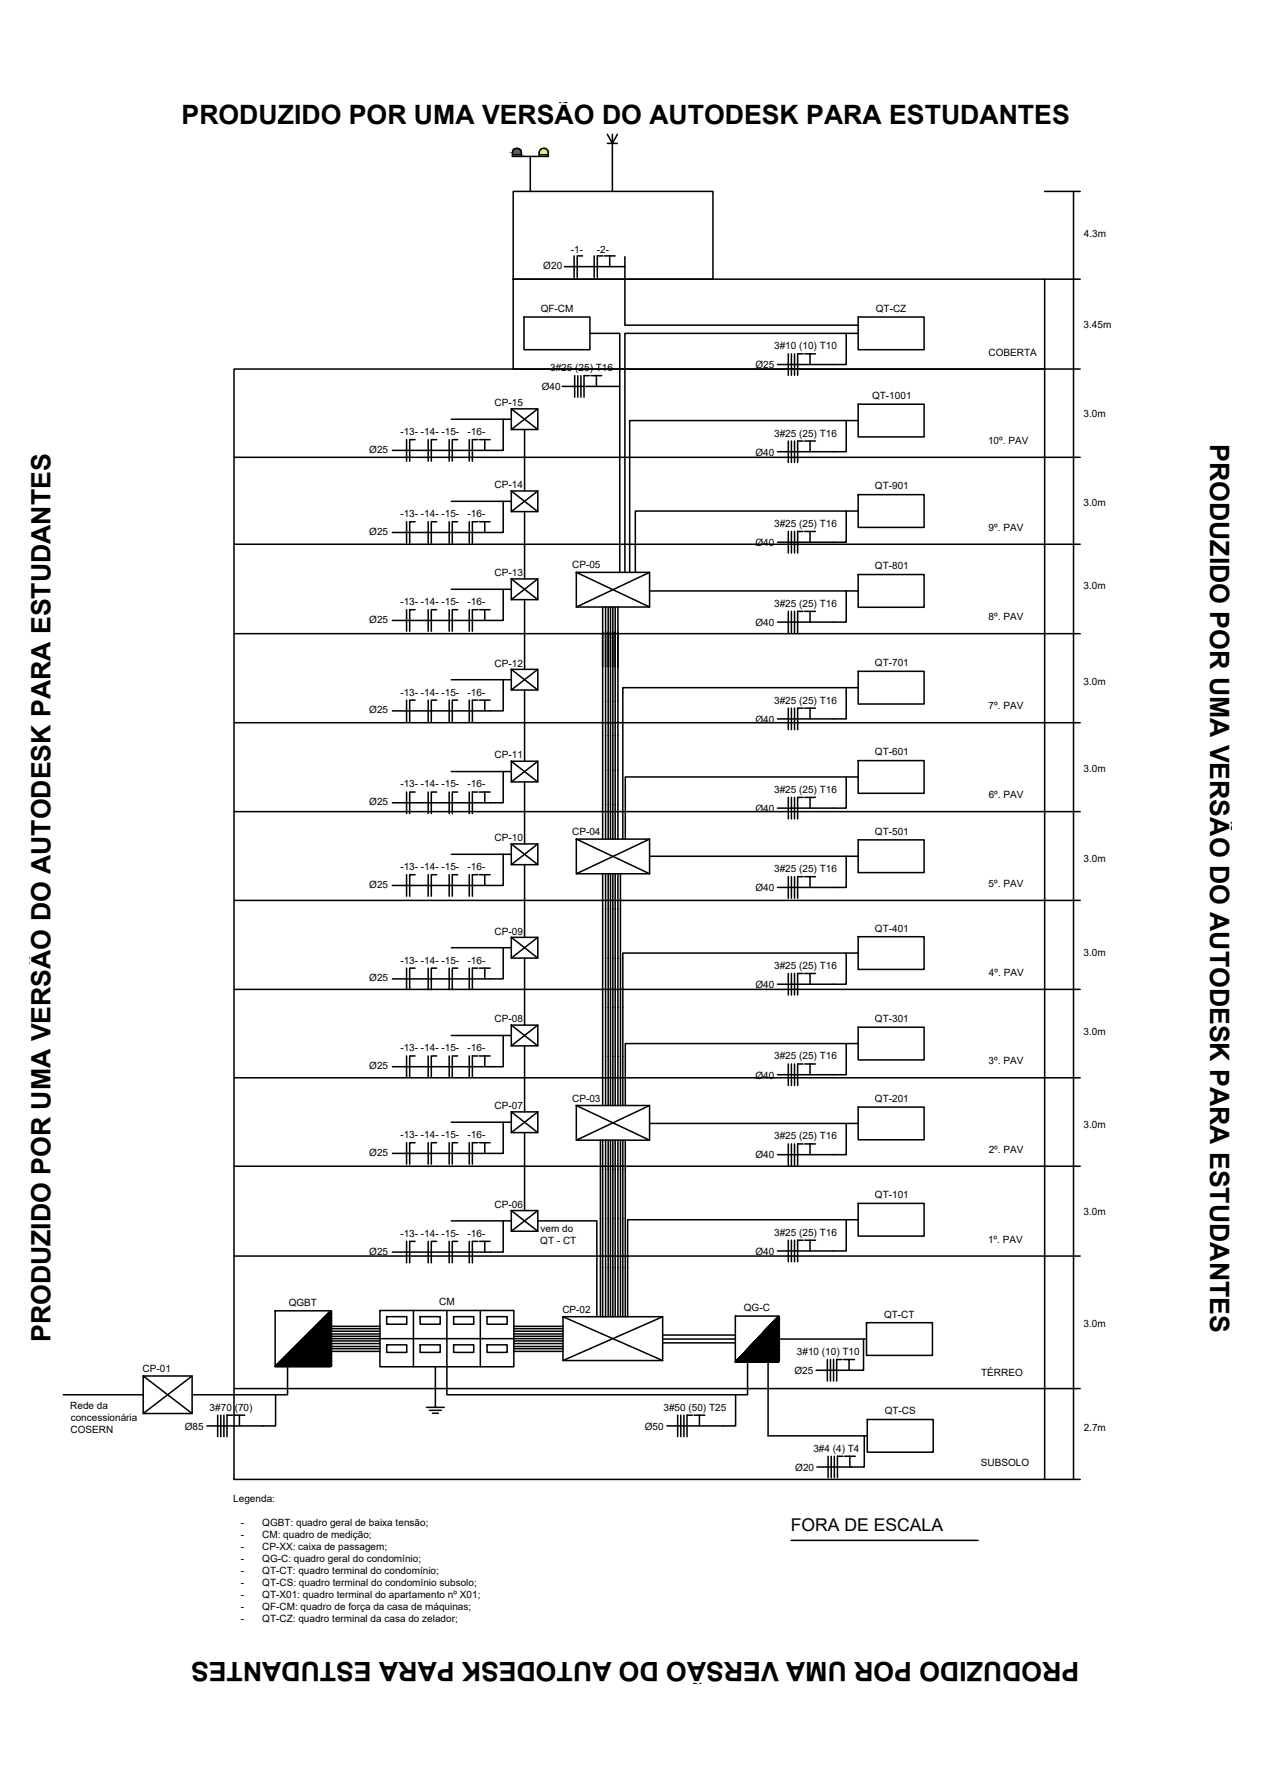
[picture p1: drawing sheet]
<svg xmlns="http://www.w3.org/2000/svg" width="210mm" height="297mm" viewBox="0 0 210 297" stroke-linecap="round" stroke-linejoin="round" font-family="sans-serif">
<defs><g id="words">
<g font-size="4.4">
<text x="30.2" y="20.6">PRODUZIDO POR UMA VERSÃO DO AUTODESK PARA ESTUDANTES</text>
<text x="201.4" y="73.9" transform="rotate(90 201.4 73.9)">PRODUZIDO POR UMA VERSÃO DO AUTODESK PARA ESTUDANTES</text>
<text x="8.4" y="223.3" transform="rotate(-90 8.4 223.3)">PRODUZIDO POR UMA VERSÃO DO AUTODESK PARA ESTUDANTES</text>
<text x="179.6" y="276.6" transform="rotate(-180 179.6 276.6)">PRODUZIDO POR UMA VERSÃO DO AUTODESK PARA ESTUDANTES</text>
</g>
<text font-size="2.9" x="131.6" y="254.7">FORA DE ESCALA</text>
<g font-size="1.7">
<text x="180.4" y="39.5">4.3m</text>
<text x="90.4" y="44.8">Ø20</text>
<text x="95" y="42.1">-1-</text>
<text x="99.4" y="42.1">-2-</text>
<text x="90" y="51.9">QF-CM</text>
<text x="145.8" y="51.9">QT-CZ</text>
<text x="128.9" y="58.1">3#10 (10) T10</text>
<text x="164.6" y="59.2">COBERTA</text>
<text x="180.4" y="54.5">3.45m</text>
<text x="90.2" y="64.9">Ø40</text>
<text x="91.6" y="61.8">3#25 (25) T16</text>
<text x="125.8" y="61.3">Ø25</text>
<text x="82.3" y="67.6">CP-15</text>
<text x="145.2" y="66.4">QT-1001</text>
<text x="180.4" y="69.3">3.0m</text>
<text x="61.5" y="75.3">Ø25</text>
<text x="66.7" y="72.4">-13- -14- -15-</text>
<text x="77.8" y="72.4">-16-</text>
<text x="125.8" y="75.8">Ø40</text>
<text x="128.9" y="72.6">3#25 (25) T16</text>
<text x="164.5" y="73.9">10º. PAV</text>
<text x="82.3" y="81.2">CP-14</text>
<text x="145.6" y="81.5">QT-901</text>
<text x="61.5" y="89">Ø25</text>
<text x="66.7" y="86.1">-13- -14- -15-</text>
<text x="77.8" y="86.1">-16-</text>
<text x="128.9" y="87.7">3#25 (25) T16</text>
<text x="164.6" y="88.3">9º. PAV</text>
<text x="180.4" y="84.1">3.0m</text>
<text x="82.3" y="95.9">CP-13</text>
<text x="95.2" y="94.6">CP-05</text>
<text x="125.8" y="90.9">Ø40</text>
<text x="145.6" y="94.7">QT-801</text>
<text x="66.7" y="100.7">-13- -14- -15-</text>
<text x="77.8" y="100.7">-16-</text>
<text x="128.9" y="101">3#25 (25) T16</text>
<text x="180.4" y="98">3.0m</text>
<text x="61.5" y="103.6">Ø25</text>
<text x="125.8" y="104.2">Ø40</text>
<text x="164.6" y="103.2">8º. PAV</text>
<text x="82.3" y="110.9">CP-12</text>
<text x="145.6" y="110.9">QT-701</text>
<text x="61.5" y="118.7">Ø25</text>
<text x="66.7" y="115.7">-13- -14- -15-</text>
<text x="77.8" y="115.7">-16-</text>
<text x="128.9" y="117.1">3#25 (25) T16</text>
<text x="164.6" y="118">7º. PAV</text>
<text x="180.4" y="114.1">3.0m</text>
<text x="125.8" y="120.3">Ø40</text>
<text x="145.6" y="125.7">QT-601</text>
<text x="66.7" y="131">-13- -14- -15-</text>
<text x="77.8" y="131">-16-</text>
<text x="82.3" y="126.2">CP-11</text>
<text x="128.9" y="131.9">3#25 (25) T16</text>
<text x="180.4" y="128.5">3.0m</text>
<text x="61.5" y="134">Ø25</text>
<text x="125.8" y="135.1">Ø40</text>
<text x="164.6" y="132.8">6º. PAV</text>
<text x="82.3" y="140">CP-10</text>
<text x="95.2" y="139">CP-04</text>
<text x="145.6" y="138.9">QT-501</text>
<text x="180.4" y="143.4">3.0m</text>
<text x="61.5" y="147.8">Ø25</text>
<text x="66.7" y="144.8">-13- -14- -15-</text>
<text x="77.8" y="144.8">-16-</text>
<text x="125.8" y="148.3">Ø40</text>
<text x="128.9" y="145.1">3#25 (25) T16</text>
<text x="164.6" y="147.6">5º. PAV</text>
<text x="82.3" y="155.5">CP-09</text>
<text x="145.6" y="155">QT-401</text>
<text x="66.7" y="160.3">-13- -14- -15-</text>
<text x="77.8" y="160.3">-16-</text>
<text x="128.9" y="161.2">3#25 (25) T16</text>
<text x="180.4" y="159.1">3.0m</text>
<text x="61.5" y="163.3">Ø25</text>
<text x="125.8" y="164.4">Ø40</text>
<text x="164.6" y="162.4">4º. PAV</text>
<text x="82.3" y="170.1">CP-08</text>
<text x="145.6" y="170.1">QT-301</text>
<text x="180.4" y="172.2">3.0m</text>
<text x="61.5" y="177.9">Ø25</text>
<text x="66.7" y="174.9">-13- -14- -15-</text>
<text x="77.8" y="174.9">-16-</text>
<text x="125.8" y="179.5">Ø40</text>
<text x="128.9" y="176.3">3#25 (25) T16</text>
<text x="164.6" y="177.1">3º. PAV</text>
<text x="82.3" y="184.6">CP-07</text>
<text x="95.2" y="183.3">CP-03</text>
<text x="145.6" y="183.4">QT-201</text>
<text x="66.7" y="189.4">-13- -14- -15-</text>
<text x="77.8" y="189.4">-16-</text>
<text x="128.9" y="189.6">3#25 (25) T16</text>
<text x="164.6" y="191.8">2º. PAV</text>
<text x="180.4" y="187.6">3.0m</text>
<text x="61.5" y="192.3">Ø25</text>
<text x="125.8" y="192.8">Ø40</text>
<text x="82.3" y="201">CP-06</text>
<text x="145.6" y="199.4">QT-101</text>
<text x="180.4" y="202.1">3.0m</text>
<text x="61.5" y="208.8">Ø25</text>
<text x="66.7" y="205.8">-13- -14- -15-</text>
<text x="77.8" y="205.8">-16-</text>
<text x="89.9" y="207">QT - CT</text>
<text x="90" y="205">vem do</text>
<text x="125.8" y="208.8">Ø40</text>
<text x="128.9" y="205.6">3#25 (25) T16</text>
<text x="164.5" y="206.8">1º. PAV</text>
<text x="48.1" y="217.3">QGBT</text>
<text x="73.1" y="217.2">CM</text>
<text x="93.6" y="218.5">CP-02</text>
<text x="123.8" y="218.2">QG-C</text>
<text x="147.2" y="219.3">QT-CT</text>
<text x="180.4" y="220.8">3.0m</text>
<text x="132.7" y="225.5">3#10 (10) T10</text>
<text x="23.7" y="228.3">CP-01</text>
<text x="132.3" y="228.7">Ø25</text>
<text x="163.3" y="229.1">TÉRREO</text>
<text x="11.7" y="234.4">Rede da</text>
<text x="11.7" y="238.4">COSERN</text>
<text x="11.8" y="236.4">concessionária</text>
<text x="30.8" y="237.9">Ø85</text>
<text x="34.9" y="234.8">3#70 (70)</text>
<text x="107.3" y="237.9">Ø50</text>
<text x="110.4" y="234.8">3#50 (50) T25</text>
<text x="147.3" y="235.4">QT-CS</text>
<text x="180.4" y="238.1">2.7m</text>
<text x="132.4" y="244.8">Ø20</text>
<text x="135.4" y="241.6">3#4 (4) T4</text>
<text x="163.3" y="243.9">SUBSOLO</text>
<text x="38.8" y="249.9">Legenda:</text>
<text x="40.1" y="253.9">-</text>
<text x="40.1" y="255.9">-</text>
<text x="40.1" y="257.9">-</text>
<text x="43.6" y="255.9">CM: quadro de medição;</text>
<text x="43.6" y="257.9">CP-XX: caixa de passagem;</text>
<text x="43.7" y="253.9">QGBT: quadro geral de baixa tensão;</text>
<text x="40.1" y="259.9">-</text>
<text x="40.1" y="261.9">-</text>
<text x="40.1" y="263.9">-</text>
<text x="43.7" y="259.9">QG-C: quadro geral do condomínio;</text>
<text x="43.7" y="261.9">QT-CT: quadro terminal do condomínio;</text>
<text x="43.7" y="263.9">QT-CS: quadro terminal do condomínio subsolo;</text>
<text x="40.1" y="265.9">-</text>
<text x="40.1" y="267.9">-</text>
<text x="40.1" y="269.9">-</text>
<text x="43.7" y="265.9">QT-X01: quadro terminal do apartamento nº X01;</text>
<text x="43.7" y="267.9">QF-CM: quadro de força da casa de máquinas;</text>
<text x="43.7" y="269.9">QT-CZ: quadro terminal da casa do zelador;</text>
</g>
</g></defs>
<!-- layer: materiais -->
<g fill="none" stroke="#000" stroke-width=".25">
<path d="M85.3 25.8h1.5M86.8 26v-.6a.75 .75 0 0 0-.8-.7 .75 .75 0 0 0-.7 .7v.6h3M89.8 26v-.6a.75 .75 0 0 1 .7-.7 .75 .75 0 0 1 .8 .7v.6h-3v5.9M89.8 25.8h1.5M101.1 22.3l.8 1.6 .9-1.6M101.1 23.9h1.7M101.9 22.3v9.6M87.2 52.8h11v5.4h-11zM142.9 52.8h10.9v5.4h-10.9zM85.1 68h4.4v3.5h-4.4zM85.1 68l4.4 3.5M89.5 68l-4.4 3.5"/>
<path d="M142.9 67.3h10.9v5.4h-10.9zM85.1 96.3h4.4v3.5h-4.4zM85.1 81.7h4.4v3.4h-4.4zM85.1 96.3l4.4 3.5M85.1 81.7l4.4 3.4M89.5 96.3l-4.4 3.5M89.5 81.7l-4.4 3.4M95.9 95.2h12.2v5.8h-12.2zM95.9 95.2l12.2 5.8M108.1 95.2l-12.2 5.8M142.9 95.6h10.9v5.5h-10.9zM142.9 82.3h10.9v5.5h-10.9z"/>
<path d="M85.1 111.4h4.4v3.4h-4.4zM85.1 111.4l4.4 3.4M89.5 111.4l-4.4 3.4M142.9 111.7h10.9v5.5h-10.9zM85.1 126.7h4.4v3.4h-4.4zM85.1 126.7l4.4 3.4M89.5 126.7l-4.4 3.4M95.9 139.6h12.2v5.8h-12.2zM95.9 139.6l12.2 5.8M108.1 139.6l-12.2 5.8M142.9 139.8h10.9v5.4h-10.9zM142.9 126.6h10.9v5.4h-10.9z"/>
<path d="M85.1 156h4.4v3.4h-4.4zM85.1 140.4h4.4v3.5h-4.4zM85.1 156l4.4 3.4M85.1 140.4l4.4 3.5M89.5 156l-4.4 3.4M89.5 140.4l-4.4 3.5M142.9 155.9h10.9v5.4h-10.9zM85.1 170.6h4.4v3.4h-4.4zM85.1 170.6l4.4 3.4M89.5 170.6l-4.4 3.4M142.9 170.9h10.9v5.5h-10.9zM85.1 185h4.4v3.5h-4.4z"/>
<path d="M85.1 185l4.4 3.5M89.5 185l-4.4 3.5M95.9 184h12.2v5.7h-12.2zM95.9 184l12.2 5.7M108.1 184l-12.2 5.7M142.9 184.2h10.9v5.5h-10.9zM45.8 218.1h9.3v9.3h-9.3zM53.2 220h1.9M53.2 220v7.4M53.3 219.9v7.5M53.3 219.9h1.8M53.3 219.9h.1"/>
<path d="M53.4 219.8v7.6M53.5 219.7v7.7M53.5 219.7v.2M53.5 219.9v.2M53.5 219.7h.1M53.6 219.8l-.1 .1M53.6 219.6h.1M53.6 219.6h1.5l-.1 .2h-1.6M53.6 219.6v7.8M53.7 219.7h.1M53.7 219.5v7.9M53.8 219.4v8"/>
<path d="M53.9 219.3h.1M53.9 219.3h1.2l-.1 .2h-1.3M53.9 219.3l-.1 8.1M53.9 219.7h.1M53.9 219.3h1.2M53.9 219.3v8.1M53.9 219.3l.1 8.1M54 219.3h.1M54 219.7h.1M54.1 219.1v8.3M54.1 219.3v-.2h1l-.1 .2M54.1 219.4v.1"/>
<path d="M54.1 219.6v.2M54.1 219.8v.2M54.2 219.1h.1M54.2 219l-.1 8.4M54.2 219.3h.1M54.2 219v8.4M54.2 219.7h.1M54.3 218.9h.1M54.3 218.9h.8M54.3 218.9l-.1 8.5M54.3 218.9v8.5M54.3 219h.1"/>
<path d="M54.4 219.3h.1M54.4 218.8l-.1 8.6M54.4 219.7h.1M54.4 218.9h.1M54.4 218.8v8.6M54.4 218.8h.1M54.4 218.8h.7M54.5 219h.1M54.5 218.9v.2M54.5 219.2v.1M54.5 219.4v.2M54.5 219.7v.1"/>
<path d="M54.5 219.9v.2M54.5 218.7v.2M54.5 218.7h.6M54.5 219.3h.1M54.5 218.7h.1M54.5 218.8v.1M54.5 219v.2M54.5 219.2v.2M54.5 219.5v.1M54.5 219.7v.2M54.5 219.7h.1M54.6 218.6h.1"/>
<path d="M54.6 218.6h.5l-.1 .2h-.6v8.6M54.6 218.9h.1M54.6 218.8l-.1 .2M54.6 219.1v.1M54.6 219.3l-.1 .2M54.6 219.5l-.1 .2M54.6 219.8l-.1 .1M54.6 218.6l-.1 .2M54.6 218.6v.2M54.6 218.9v.2M54.6 219.1v.2M54.6 219.4v.1"/>
<path d="M54.6 219.6v.2M54.6 219.8v.2M54.6 218.6h.5M54.6 219h.1M54.6 218.7v.2M54.6 219.2v.1M54.6 219.4v.2M54.6 219.7v.1M54.6 219.9v.2M54.7 218.5l-.1 .1M54.7 218.6h.1M54.7 219.3h.1"/>
<path d="M54.7 219.7h.1M54.7 218.5v8.9M54.7 218.5h.1M54.7 218.9h.1M54.7 218.6v.2M54.7 218.8v.2M54.7 219.1v.1M54.7 219.3v.2M54.7 219.5v.2M54.7 219.8v.1M54.7 218.5h.4M54.8 218.4l-.1 9"/>
<path d="M54.8 219h.1M54.9 218.3h.1M54.9 218.6h.1M54.9 219.3h.1M54.9 218.4l-.1 9M54.9 219.7h.1M54.9 218.3v9.1M54.9 218.9h.1M54.9 218.3h.2M54.9 218.2v9.2M55 218.3h.1M55 219h.1"/>
<path d="M55 218.2v9.2M55 218.6l.1-.2h-.3v9M55 218.2h.1M55 219.7h-1.5v7.7M55 219.7h.1M55.1 218.2v.1h-.2M55.1 218.9v.2h-.9M55.1 218.3h.1M55.1 218.5h.1M55.1 218.8h.1M55.1 219h.1M55.1 219.2h.1"/>
<path d="M55.1 219.5h.1M55.1 219.7h.1M55.1 219.9h.1M55.1 218.2h-.1v9.2M55.1 218.5h-.4M55.1 219h-.9v8.4M55.1 219.2h-1.1v8.2M55.1 219.4h-1.3M55.1 219.5h-1.4v7.9M55.1 219.6l-1.6 .1M55.1 219.9h-1.8v7.5M55.1 218.1l-9.3 9.3"/>
<path d="M63.2 218.1h22.3v9.3h-22.3zM64.4 219.1h3.3v1.3h-3.3zM68.8 218.1v9.3M69.9 219.1h3.4v1.3h-3.4zM74.4 218.1v9.3M75.5 219.1h3.4v1.3h-3.4zM80 218.1v9.3M81.1 219.1h3.3v1.3h-3.3zM85.1 201.5h4.4v3.4h-4.4zM85.1 201.5l4.4 3.4M89.5 201.5l-4.4 3.4M93.7 219.1h16.6v7.3h-16.6z"/>
<path d="M110.3 219.1l-16.6 7.3M122.4 219h7.2v7.7h-7.2zM128.7 219.9h.1M128.7 219.9h.9M128.7 219.9v6.8M128.8 219.9h.1M128.8 219.9h.8M128.8 219.9v6.8M128.9 219.8v6.9M128.9 219.8h.7M128.9 219.7l.1 7M129 219.7h.1"/>
<path d="M129.1 219.5v7.2M129.1 219.5h.5M129.2 219.7h.1M129.2 219.5h.4M129.2 219.5v7.2M129.2 219.4h.1M129.2 219.4h.4M129.2 219.4v7.3M129.3 219.3h.3M129.3 219.3v7.4M129.3 219.7h.1M129.3 219.3v.2"/>
<path d="M129.3 219.5v.2M129.3 219.8v.1M129.4 219.4v.1M129.4 219.6v.2M129.4 219.8v.2M129.4 219.4v.2M129.4 219.7v.1M129.4 219.9v.2M129.5 219.1v.1M129.5 219.3h.1M129.5 219.2v.2M129.5 219.5v.1"/>
<path d="M129.5 219.7v.2M129.5 219.9v.2M129.5 219.7h.1M129.6 219.1h.1M129.6 219.3h.1M129.6 219.6h.1M129.6 219.8h.1M129.6 219.1l-.1 7.6M129.6 219.1h-.1v7.6M129.6 219.2h-.2v.1M129.6 219.2l-.2 .1M129.6 219.6h-.6v7.1"/>
<path d="M129.6 219.7h-.7v7M129.6 219.8h-.8v.1M129.6 220h-.9v6.7M142.9 200.3h10.9v5.4h-10.9zM23.8 229h8.2v6.2h-8.2zM23.8 229l8.2 6.2M32 229l-8.2 6.2M45.8 227.4h.1M45.9 227.3h9.2M45.9 227.3v.1M45.9 227.3h.1M45.9 227.2v.2"/>
<path d="M46 227.2v.2M46 227.2h.1M46 227.2h9.1l-.1 .1-9.1 .1M46.1 227.4v-.3h8.9l.1-.2h-8.8v.5M46.1 227.3h.1M46.1 227.1v.3M46.2 227h.1M46.2 227h8.9M46.2 227v.4M46.3 227.3h.1M46.3 227.4v-.5h8.7l.1-.2h-8.6v.7M46.4 226.8v.6"/>
<path d="M46.4 227h.1M46.4 227.3h.1M46.4 226.7h.1M46.4 226.7h8.7M46.5 226.7v.7M46.6 227h.1M46.6 226.6v.8M46.6 227.3h.1M46.6 226.6h8.5M46.7 226.5l-.1 .9M46.7 227h.1M46.7 226.5v.9"/>
<path d="M46.7 226.4h.1M46.7 226.4h8.4l-.1 .2h-8.4M46.8 226.6h.1M46.8 227.3h.1M46.8 226.4v1M46.8 227.4v-1h8.2l.1-.2h-8.1v1.2M46.9 227h.1M46.9 226.3v1.1M46.9 226.3h8.2M46.9 226.6h.1M46.9 227.3h.1M47 226.2l-.1 1.2"/>
<path d="M47 226.2v1.2M47.1 226.3h.1M47.1 227h.1M47.1 226.1v1.3M47.1 226.1h8M47.1 226.6h.1M47.1 227.3h.1M47.2 226h7.9M47.2 226v1.4M47.2 226h7.9l-.1 .2h-8M47.2 226.3h.1M47.2 227h.1"/>
<path d="M47.2 225.9v1.5M47.3 225.9h.1M47.3 225.9h7.7l.1-.2h-7.6l-.1 1.7M47.3 226.6h.1M47.3 227.3h.1M47.3 225.9v1.5M47.3 225.9h7.8M47.3 225.8l.1 1.6M47.4 226.3h.1M47.4 227h.1M47.4 226.6h.1M47.4 227.3h.1"/>
<path d="M47.5 225.7v1.7M47.6 225.6v1.8M47.6 225.6h.1M47.6 225.6h7.4M47.6 226.3h.1M47.6 227h.1M47.6 226.6h.1M47.6 227.3h.1M47.7 225.6h.1M47.7 225.5h.1M47.7 225.5h7.4l-.1 .2h-7.5v1.7M47.7 225.5v1.9"/>
<path d="M47.7 226.3h.1M47.7 227h.1M47.8 226.6h.1M47.8 227.3h.1M47.8 225.4v2M47.8 225.4h7.3M47.8 225.6h.1M47.9 226.3h.1M47.9 227h.1M47.9 225.3v2.1M47.9 225.3h7.2l-.1 .1h-7.3v2M47.9 226.6h.1"/>
<path d="M47.9 227.3h.1M48 225.2l-.1 2.2M48 225.2h.1M48 225.4v.2M48 225.6v.2M48 225.9v.1M48 226.1v.2M48 226.3v.2M48 226.6v.1M48 226.8v.2M48 227.1v.1M48 227.3v.1"/>
<path d="M48 225.2v.1M48 225.6h.1M48 225.2v2.2M48 225.1h.1M48 225.1h7.1M48.1 226.3h.1M48.1 227h.1M48.1 225.3l-.1 .1M48.1 225.5l-.1 .2M48.1 225.7v.2M48.1 226l-.1 .2M48.1 226.2l-.1 .2"/>
<path d="M48.1 226.5v.1M48.1 226.7l-.1 .2M48.1 226.9l-.1 .2M48.1 227.2l-.1 .1M48.1 225.1l-.1 .1M48.1 226.6h.1M48.1 227.3h.1M48.1 225.3v.2M48.1 225.6v.1M48.1 225.8v.2M48.1 226v.2M48.1 226.3v.1"/>
<path d="M48.1 226.5v.2M48.1 226.8v.1M48.1 227v.2M48.1 227.2v.2M48.1 225.1l7-.1-.1 .2h-7M48.2 225.2l-.1 .1M48.2 225.4l-.1 .2M48.2 225.6l-.1 .2M48.2 225.9l-.1 .1M48.2 226.1l-.1 .2M48.2 226.3l-.1 .2M48.2 226.6l-.1 .1"/>
<path d="M48.2 226.8l-.1 .2M48.2 227.1l-.1 .1M48.2 227.3l-.1 .1M48.2 225.6h.1M48.2 225.2v.2M48.2 225.5v.1M48.2 225.7v.2M48.2 225.9v.2M48.2 226.2v.1M48.2 226.4v.2M48.2 226.6v.2M48.2 226.9v.1"/>
<path d="M48.2 227.1v.2M48.2 227.3v.1M48.2 225v.1M48.2 225h.1M48.2 226.3h.1M48.2 227h.1M48.2 225v.2M48.2 225.3v.1M48.2 225.5v.2M48.2 226v.2M48.2 226.2v.2M48.2 226.5v.1"/>
<path d="M48.2 226.7v.2M48.2 226.9v.2M48.2 227.2v.1M48.3 224.9h6.7M48.3 226.6h.1M48.3 227.3h.1M48.3 224.9v2.5M48.3 224.9h.1M48.3 225.6h.1M48.3 224.8v2.6M48.3 224.8h.1M48.3 224.8h6.8"/>
<path d="M48.4 224.8v2.6M48.4 224.8h6.7l-.1 .2h-6.8M48.4 226.3h.1M48.4 227h.1M48.4 226.6h.1M48.4 227.3h.1M48.5 224.7h6.5l.1-.1h-6.5v2.8M48.5 224.9h.1M48.5 225.6h.1M48.5 224.7v2.7M48.5 224.7h.1M48.5 224.7h6.6"/>
<path d="M48.6 224.6h6.5M48.6 226.3h.1M48.6 227h.1M48.6 224.6v2.8M48.6 226.6h.1M48.6 227.3h.1M48.6 224.6v.2M48.6 224.9v.1M48.6 225.1v.2M48.6 225.3v.2M48.6 225.6v.1M48.6 225.8v.2"/>
<path d="M48.6 226v.2M48.6 226.3v.1M48.6 226.5v.2M48.6 226.8v.1M48.6 227v.2M48.6 227.2v.2M48.6 224.6h.1M48.7 224.9h.1M48.7 225.6h.1M48.7 227.4v-2.9h6.3l.1-.2h-6.2v3.1M48.7 226.3h.1M48.7 227h.1"/>
<path d="M48.7 224.5v2.9M48.8 226.6h.1M48.8 227.3h.1M48.8 224.6h.1M48.8 224.4v3M48.8 224.4h.1M48.8 224.4h6.3M48.8 224.9h.1M48.8 225.6h.1M48.9 224.3v3.1M48.9 226.3h.1M48.9 227h.1"/>
<path d="M48.9 226.6h.1M48.9 227.3h.1M49 224.2l-.1 3.2M49 224.6h.1M49 224.9h.1M49 225.6h.1M49.1 224.1h6M49.1 226.3h.1M49.1 227h.1M49.1 224.2l-.1 3.2M49.1 224.1v3.3M49.1 224.1h6l-.1 .2h-6.1"/>
<path d="M49.1 226.6h.1M49.1 227.3h.1M49.1 224.1v.2M49.1 224.4v.2M49.1 224.6v.2M49.1 224.9v.1M49.1 225.1v.2M49.1 225.3v.2M49.1 225.6v.1M49.1 225.8v.2M49.1 226v.2M49.1 226.3v.1"/>
<path d="M49.1 226.5v.2M49.1 226.8v.1M49.1 227v.2M49.1 227.2v.2M49.1 224.6h.1M49.2 224.2l-.1 .2M49.2 224.4v.2M49.2 224.7l-.1 .1M49.2 224.9l-.1 .2M49.2 225.2v.1M49.2 225.4l-.1 .2M49.2 225.6l-.1 .2"/>
<path d="M49.2 225.9v.1M49.2 226.1l-.1 .2M49.2 226.3l-.1 .2M49.2 226.6l-.1 .1M49.2 226.8l-.1 .2M49.2 227.1v.1M49.2 227.3l-.1 .1M49.2 224h.1M49.2 224h5.8l.1-.2h-5.8l.1 3.6M49.2 224l-.1 .1M49.2 224.2h.1M49.2 224.9h.1"/>
<path d="M49.2 225.6h.1M49.2 224v.2M49.2 224.3v.1M49.2 224.5v.2M49.2 224.7v.2M49.2 225v.1M49.2 225.2v.2M49.2 225.5v.1M49.2 225.7v.2M49.2 225.9v.2M49.2 226.2v.1M49.2 226.4v.2"/>
<path d="M49.2 226.6v.2M49.2 226.9v.1M49.2 227.1v.2M49.2 227.3v.1M49.2 226.3h.1M49.2 227h.1M49.3 226.6h.1M49.3 227.3h.1M49.3 224.6h.1M49.3 224.2h.1M49.3 224.9h.1M49.3 225.6h.1"/>
<path d="M49.4 223.9l-.1 3.5M49.4 223.8v3.6M49.4 223.8h5.7M49.4 226.3h.1M49.4 227h.1M49.5 226.6h.1M49.5 227.3h.1M49.5 223.7l-.1 3.7M49.5 223.7h.1M49.5 223.7h5.6M49.5 223.9h.1M49.5 224.6h.1"/>
<path d="M49.5 223.8h.1M49.5 223.7v3.7M49.5 224.2h.1M49.5 224.9h.1M49.5 225.6h.1M49.6 226.3h.1M49.6 227h.1M49.6 223.6v3.8M49.6 226.6h.1M49.6 227.3h.1M49.6 223.9h.1M49.6 224.6h.1"/>
<path d="M49.6 227.4v-3.9h5.4l.1-.1h-5.3v4M49.7 223.8h.1M49.7 224.2h.1M49.7 224.9h.1M49.7 225.6h.1M49.7 223.5v3.9M49.7 223.5h5.4M49.7 226.3h.1M49.7 227h.1M49.7 223.4v4M49.8 223.5h.1M49.8 226.6h.1"/>
<path d="M49.8 227.3h.1M49.8 223.9h.1M49.8 224.6h.1M49.8 223.8h.1M49.8 224.2h.1M49.8 224.9h.1M49.8 225.6h.1M49.9 223.3v4.1M49.9 227.4v-4.1h5.1l.1-.2h-5v4.3M49.9 226.3h.1M49.9 227h.1M49.9 223.5h.1"/>
<path d="M49.9 226.6h.1M49.9 227.3h.1M50 223.9h.1M50 224.6h.1M50 223.2v4.2M50 223.8h.1M50 224.2h.1M50 224.9h.1M50 225.6h.1M50.1 223.2h.1M50.1 226.3h.1M50.1 227h.1"/>
<path d="M50.1 223.5h.1M50.1 226.6h.1M50.1 227.3h.1M50.1 223.9h.1M50.1 224.6h.1M50.2 223.1h.1M50.2 223.8h.1M50.2 223l-.1 4.4M50.2 224.2h.1M50.2 224.9h.1M50.2 225.6h.1M50.2 223h4.9"/>
<path d="M50.2 223.2h.1M50.2 226.3h.1M50.2 227h.1M50.2 222.9v4.5M50.3 222.9v4.5M50.3 223.5h.1M50.3 226.6h.1M50.3 227.3h.1M50.3 223.9h.1M50.3 224.6h.1M50.3 223.1h.1M50.3 223.8h.1"/>
<path d="M50.4 224.2h.1M50.4 224.9h.1M50.4 225.6h.1M50.4 227.4v-4.6h4.6l.1-.1h-4.6v4.7M50.4 222.8v4.6M50.4 222.8h4.7M50.4 223.2h.1M50.4 226.3h.1M50.4 227h.1M50.4 222.8h.1M50.5 222.8h.1M50.5 223.5h.1"/>
<path d="M50.5 226.6h.1M50.5 227.3h.1M50.5 223.9h.1M50.5 224.6h.1M50.5 223.1h.1M50.5 223.8h.1M50.5 224.2h.1M50.5 224.9h.1M50.5 225.6h.1M50.6 222.6l-.1 4.8M50.6 223.2h.1M50.6 226.3h.1"/>
<path d="M50.6 227h.1M50.6 222.8h.1M50.6 223.5h.1M50.6 226.6h.1M50.6 227.3h.1M50.6 223.9h.1M50.6 224.6h.1M50.7 223.1h.1M50.7 223.8h.1M50.7 224.2h.1M50.7 224.9h.1M50.7 225.6h.1"/>
<path d="M50.7 222.5v4.9M50.7 222.5h.1M50.7 222.5h4.4M50.8 223.2h.1M50.8 226.3h.1M50.8 227h.1M50.8 222.4h4.3l-.1 .2h-4.4v4.8M50.8 222.8h.1M50.8 223.5h.1M50.8 226.6h.1M50.8 227.3h.1M50.8 222.4v5"/>
<path d="M50.8 223.9h.1M50.8 224.6h.1M50.8 222.4h.1M50.8 223.1h.1M50.8 223.8h.1M50.8 224.2h.1M50.8 224.9h.1M50.8 225.6h.1M50.9 223.2h.1M50.9 226.3h.1M50.9 227h.1M51 222.8h.1"/>
<path d="M51 223.5h.1M51 226.6h.1M51 227.3h.1M51 223.9h.1M51 224.6h.1M51 222.4h.1M51 223.1h.1M51 223.8h.1M51 222.2v5.2M51 222.2h.1M51 222.2h4.1l-.1 .2M51 224.2h.1"/>
<path d="M51 224.9h.1M51 225.6h.1M51.1 227.4v-5.3h3.9l.1-.1h-3.9v5.4M51.1 223.2h.1M51.1 226.3h.1M51.1 227h.1M51.1 222.1v5.3M51.1 222.1h.1M51.1 222.8h.1M51.1 223.5h.1M51.1 226.6h.1M51.1 227.3h.1"/>
<path d="M51.1 222.1h4M51.1 223.9h.1M51.1 224.6h.1M51.2 222.4h.1M51.2 223.1h.1M51.2 223.8h.1M51.2 222h.1M51.2 222h3.9M51.2 224.2h.1M51.2 224.9h.1M51.2 225.6h.1M51.2 222v5.4"/>
<path d="M51.3 223.2h.1M51.3 226.3h.1M51.3 227h.1M51.3 221.9v5.5M51.3 222.1h.1M51.3 222.8h.1M51.3 223.5h.1M51.3 226.6h.1M51.3 227.3h.1M51.3 223.9h.1M51.3 224.6h.1M51.3 222.4h.1"/>
<path d="M51.3 223.1h.1M51.3 223.8h.1M51.4 224.2h.1M51.4 224.9h.1M51.4 225.6h.1M51.4 221.8h.1M51.4 221.8h3.7M51.4 221.8l-.1 5.6M51.4 221.8v5.6M51.4 223.2h.1M51.4 226.3h.1M51.4 227h.1"/>
<path d="M51.5 222.1h.1M51.5 222.8h.1M51.5 223.5h.1M51.5 226.6h.1M51.5 227.3h.1M51.5 223.9h.1M51.5 224.6h.1M51.5 221.7h.1M51.5 221.7h3.6l-.1 .2h-3.7v5.5M51.5 221.7v5.7M51.5 222.4h.1M51.5 223.1h.1"/>
<path d="M51.5 223.8h.1M51.5 224.2h.1M51.5 224.9h.1M51.5 225.6h.1M51.5 221.7h3.5l.1-.2h-3.4v5.9M51.6 221.6l-.1 5.8M51.6 223.2h.1M51.6 226.3h.1M51.6 227h.1M51.6 222.1h.1M51.6 222.8h.1M51.6 223.5h.1"/>
<path d="M51.6 226.6h.1M51.6 227.3h.1M51.6 223.9h.1M51.6 224.6h.1M51.6 221.5l.1 5.9M51.7 221.5h.1M51.7 221.5h3.4M51.7 222.4h.1M51.7 223.1h.1M51.7 223.8h.1M51.7 224.2h.1M51.7 224.9h.1"/>
<path d="M51.7 225.6h.1M51.7 221.5v5.9M51.8 223.2h.1M51.8 226.3h.1M51.8 227h.1M51.8 221.4h.1M51.8 221.4v6M51.8 222.1h.1M51.8 222.8h.1M51.8 223.5h.1M51.8 226.6h.1M51.8 227.3h.1"/>
<path d="M51.8 223.9h.1M51.8 224.6h.1M51.8 222.4h.1M51.8 223.1h.1M51.8 223.8h.1M51.9 224.2h.1M51.9 224.9h.1M51.9 225.6h.1M51.9 223.2h.1M51.9 226.3h.1M51.9 227h.1M51.9 221.3v6.1"/>
<path d="M52 221.2h.1M52 221.2h3.1l-.1 .2h-3.2M52 222.1h.1M52 222.8h.1M52 223.5h.1M52 226.6h.1M52 227.3h.1M52 223.9h.1M52 224.6h.1M52 221.2v6.2M52 222.4h.1M52 223.1h.1"/>
<path d="M52 223.8h.1M52 227.4v-6.2h3l.1-.2h-2.9v6.4M52 224.2h.1M52 224.9h.1M52 225.6h.1M52.1 221.1l-.1 6.3M52.1 221.1h.1M52.1 221.1v6.3M52.1 223.2h.1M52.1 226.3h.1M52.1 227h.1M52.1 221.1h2.9"/>
<path d="M52.1 222.1h.1M52.1 222.8h.1M52.1 223.5h.1M52.1 226.6h.1M52.1 227.3h.1M52.2 223.9h.1M52.2 224.6h.1M52.2 222.4h.1M52.2 223.1h.1M52.2 223.8h.1M52.2 221.1h.1M52.2 224.2h.1"/>
<path d="M52.2 224.9h.1M52.2 225.6h.1M52.2 221v6.4M52.3 220.9h.1M52.3 220.9h2.7l.1-.1h-2.7v6.6M52.3 223.2h.1M52.3 226.3h.1M52.3 227h.1M52.3 220.9v6.5M52.3 222.1h.1M52.3 222.8h.1M52.3 223.5h.1"/>
<path d="M52.3 226.6h.1M52.3 227.3h.1M52.3 220.9h2.8M52.3 223.9h.1M52.3 224.6h.1M52.3 222.4h.1M52.3 223.1h.1M52.3 223.8h.1M52.4 221.1h.1M52.4 224.2h.1M52.4 224.9h.1M52.4 225.6h.1"/>
<path d="M52.4 220.8v6.6M52.4 220.8h2.7M52.4 223.2h.1M52.4 226.3h.1M52.4 227h.1M52.5 227.4v-6.7h2.5l.1-.2h-2.4v6.9M52.5 222.1h.1M52.5 222.8h.1M52.5 223.5h.1M52.5 226.6h.1M52.5 227.3h.1M52.5 223.9h.1"/>
<path d="M52.5 224.6h.1M52.5 222.4h.1M52.5 223.1h.1M52.5 223.8h.1M52.5 220.7v6.7M52.5 221.1h.1M52.5 224.2h.1M52.5 224.9h.1M52.5 225.6h.1M52.5 220.6h.1M52.5 220.6h2.6M52.6 220.7h.1"/>
<path d="M52.6 220.6v6.8M52.6 223.2h.1M52.6 226.3h.1M52.6 227h.1M52.6 220.6h.1M52.6 220.6h2.5M52.6 222.1h.1M52.6 222.8h.1M52.6 223.5h.1M52.6 226.6h.1M52.6 227.3h.1M52.6 223.9h.1"/>
<path d="M52.6 224.6h.1M52.6 220.5v6.9M52.7 222.4h.1M52.7 223.1h.1M52.7 223.8h.1M52.7 221.1h.1M52.7 224.2h.1M52.7 224.9h.1M52.7 225.6h.1M52.7 220.7h.1M52.8 223.2h.1M52.8 226.3h.1"/>
<path d="M52.8 227h.1M52.8 222.1h.1M52.8 222.8h.1M52.8 223.5h.1M52.8 226.6h.1M52.8 227.3h.1M52.8 223.9h.1M52.8 224.6h.1M52.8 220.4v7M52.8 220.4h2.3M52.8 222.4h.1M52.8 223.1h.1"/>
<path d="M52.8 223.8h.1M52.9 220.4h.1M52.9 221.1h.1M52.9 224.2h.1M52.9 224.9h.1M52.9 225.6h.1M52.9 220.3l-.1 7.1M52.9 220.3h.1M52.9 220.3h2.2l-.1 .2h-2.3v6.9M52.9 220.7h.1M52.9 220.3v7.1M52.9 223.2h.1"/>
<path d="M52.9 226.3h.1M52.9 227h.1M52.9 220.2v7.2M53 227.4v-7.2h2l.1-.1h-2v7.3M53 222.1h.1M53 222.8h.1M53 223.5h.1M53 226.6h.1M53 227.3h.1M53 223.9h.1M53 224.6h.1M53 222.4h.1"/>
<path d="M53 223.1h.1M53 223.8h.1M53 220.4h.1M53 221.1h.1M53 224.2h.1M53 224.9h.1M53 225.6h.1M53.1 220.2v7.2M53.1 220.7h.1M53.1 220.1h2M53.1 223.2h.1M53.1 226.3h.1"/>
<path d="M53.1 227h.1M53.1 220.1v7.3M53.1 222.1h.1M53.1 222.8h.1M53.1 223.5h.1M53.1 226.6h.1M53.1 227.3h.1M53.2 220.1h.1M53.2 223.9h.1M53.2 224.6h.1M53.2 222.4h.1M53.2 223.1h.1"/>
<path d="M53.2 223.8h.1M53.2 220h.1M53.2 220.4h.1M53.2 221.1h.1M53.2 224.2h.1M53.2 224.9h.1M53.2 225.6h.1M53.2 220.7h.1M53.3 223.2h.1M53.3 226.3h.1M53.3 227h.1M53.3 222.1h.1"/>
<path d="M53.3 222.8h.1M53.3 223.5h.1M53.3 226.6h.1M53.3 227.3h.1M53.3 220.1h.1M53.3 223.9h.1M53.3 224.6h.1M53.3 220h.1M53.3 222.4h.1M53.3 223.1h.1M53.3 223.8h.1M53.4 220.4h.1"/>
<path d="M53.4 221.1h.1M53.4 224.2h.1M53.4 224.9h.1M53.4 225.6h.1M53.4 220.7h.1M53.4 223.2h.1M53.4 226.3h.1M53.4 227h.1M53.5 222.1h.1M53.5 222.8h.1M53.5 223.5h.1M53.5 226.6h.1"/>
<path d="M53.5 227.3h.1M53.5 220.1h.1M53.5 223.9h.1M53.5 224.6h.1M53.5 220h.1M53.5 222.4h.1M53.5 223.1h.1M53.5 223.8h.1M53.5 220.2v.2M53.5 220.4v.2M53.5 220.7v.1M53.5 220.9v.2"/>
<path d="M53.5 221.1v.2M53.5 221.4v.1M53.5 221.6v.2M53.5 221.8v.2M53.5 222.1v.1M53.5 222.3v.2M53.5 222.6v.1M53.5 222.8v.2M53.5 223v.2M53.5 223.3v.1M53.5 223.5v.2M53.5 223.7v.2"/>
<path d="M53.5 224v.1M53.5 224.2v.2M53.5 224.4v.2M53.5 224.7v.1M53.5 224.9v.2M53.5 225.2v.1M53.5 225.4v.2M53.5 225.6v.2M53.5 225.9v.1M53.5 226.1v.2M53.5 226.3v.2M53.5 226.6v.1"/>
<path d="M53.5 226.8v.2M53.5 227.1v.1M53.5 227.3v.1M53.5 220.4h.1M53.5 221.1h.1M53.5 224.2h.1M53.5 224.9h.1M53.5 225.6h.1M53.6 220l-.1 .2M53.6 220.2l-.1 .2M53.6 220.5l-.1 .1M53.6 220.7l-.1 .2"/>
<path d="M53.6 221l-.1 .1M53.6 221.2l-.1 .2M53.6 221.4l-.1 .2M53.6 221.7l-.1 .1M53.6 221.9l-.1 .2M53.6 222.1l-.1 .2M53.6 222.4l-.1 .1M53.6 222.6l-.1 .2M53.6 222.8l-.1 .2M53.6 223.1l-.1 .2M53.6 223.3l-.1 .2M53.6 223.6l-.1 .1"/>
<path d="M53.6 223.8l-.1 .2M53.6 224l-.1 .2M53.6 224.3l-.1 .1M53.6 224.5l-.1 .2M53.6 224.7l-.1 .2M53.6 225l-.1 .1M53.6 225.2l-.1 .2M53.6 225.5l-.1 .1M53.6 225.7l-.1 .2M53.6 225.9l-.1 .2M53.6 226.2l-.1 .1M53.6 226.4l-.1 .2"/>
<path d="M53.6 226.6l-.1 .2M53.6 226.9l-.1 .1M53.6 227.1l-.1 .2M53.6 227.3v.1M53.6 220.7h.1M53.6 223.2h.1M53.6 226.3h.1M53.6 227h.1M53.6 222.1h.1M53.6 222.8h.1M53.6 223.5h.1M53.6 226.6h.1"/>
<path d="M53.6 227.3h.1M53.7 220.1h.1M53.7 223.9h.1M53.7 224.6h.1M53.7 220h.1M53.7 222.4h.1M53.7 223.1h.1M53.7 223.8h.1M53.7 220.4h.1M53.7 221.1h.1M53.7 224.2h.1M53.7 224.9h.1"/>
<path d="M53.7 225.6h.1M53.7 220.7h.1M53.8 223.2h.1M53.8 226.3h.1M53.8 227h.1M53.8 222.1h.1M53.8 222.8h.1M53.8 223.5h.1M53.8 226.6h.1M53.8 227.3h.1M53.8 220.1h.1M53.8 223.9h.1"/>
<path d="M53.8 224.6h.1M53.9 220h.1M53.9 222.4h.1M53.9 223.1h.1M53.9 223.8h.1M53.9 220.4h.1M53.9 221.1h.1M53.9 224.2h.1M53.9 224.9h.1M53.9 225.6h.1M53.9 220.7h.1M53.9 223.2h.1"/>
<path d="M53.9 226.3h.1M53.9 227h.1M54 222.1h.1M54 222.8h.1M54 223.5h.1M54 226.6h.1M54 227.3h.1M54 220.1h.1M54 223.9h.1M54 224.6h.1M54 220h.1M54 222.4h.1"/>
<path d="M54 223.1h.1M54 223.8h.1M54 220.4h.1M54 221.1h.1M54 224.2h.1M54 224.9h.1M54 225.6h.1M54.1 220.7h.1M54.1 223.2h.1M54.1 226.3h.1M54.1 227h.1M54.1 220.1v.1"/>
<path d="M54.1 220.3v.2M54.1 220.5v.2M54.1 220.8v.1M54.1 221v.2M54.1 221.2v.2M54.1 221.5v.2M54.1 221.7v.2M54.1 222v.1M54.1 222.2v.2M54.1 222.4v.2M54.1 222.7v.1M54.1 222.9v.2"/>
<path d="M54.1 223.1v.2M54.1 223.4v.1M54.1 223.6v.2M54.1 223.9v.1M54.1 224.1v.2M54.1 224.3v.2M54.1 224.6v.1M54.1 224.8v.2M54.1 225v.2M54.1 225.3v.1M54.1 225.5v.2M54.1 225.7v.2"/>
<path d="M54.1 226v.2M54.1 226.2v.2M54.1 226.5v.1M54.1 226.7v.2M54.1 226.9v.2M54.1 227.2v.1M54.1 222.1h.1M54.1 222.8h.1M54.1 223.5h.1M54.1 226.6h.1M54.1 227.3h.1M54.2 220.1h.1"/>
<path d="M54.2 223.9h.1M54.2 224.6h.1M54.2 220h.1M54.2 222.4h.1M54.2 223.1h.1M54.2 223.8h.1M54.2 220.4h.1M54.2 221.1h.1M54.2 224.2h.1M54.2 224.9h.1M54.2 225.6h.1M54.2 220.7h.1"/>
<path d="M54.3 223.2h.1M54.3 226.3h.1M54.3 227h.1M54.3 222.1h.1M54.3 222.8h.1M54.3 223.5h.1M54.3 226.6h.1M54.3 227.3h.1M54.3 220.1h.1M54.3 223.9h.1M54.3 224.6h.1M54.4 220h.1"/>
<path d="M54.4 222.4h.1M54.4 223.1h.1M54.4 223.8h.1M54.4 220.4h.1M54.4 221.1h.1M54.4 224.2h.1M54.4 224.9h.1M54.4 225.6h.1M54.4 220.7h.1M54.4 223.2h.1M54.4 226.3h.1M54.4 227h.1"/>
<path d="M54.5 222.1h.1M54.5 222.8h.1M54.5 223.5h.1M54.5 226.6h.1M54.5 227.3h.1M54.5 220.1v.2M54.5 220.4v.1M54.5 220.6v.2M54.5 220.8v.2M54.5 221.1v.1M54.5 221.3v.2M54.5 221.5v.2"/>
<path d="M54.5 221.8v.2M54.5 222v.2M54.5 222.3v.1M54.5 222.5v.2M54.5 222.7v.2M54.5 223v.1M54.5 223.2v.2M54.5 223.4v.2M54.5 223.7v.1M54.5 223.9v.2M54.5 224.1v.2M54.5 224.4v.2"/>
<path d="M54.5 224.6v.2M54.5 224.9v.1M54.5 225.1v.2M54.5 225.3v.2M54.5 225.6v.1M54.5 225.8v.2M54.5 226v.2M54.5 226.3v.1M54.5 226.5v.2M54.5 226.8v.1M54.5 227v.2M54.5 227.2v.2"/>
<path d="M54.5 220.1h.1M54.5 223.9h.1M54.5 224.6h.1M54.5 220h.1M54.5 222.4h.1M54.5 223.1h.1M54.5 223.8h.1M54.5 220.2v.2M54.5 220.4v.2M54.5 220.7v.1M54.5 220.9v.2M54.5 221.1v.2"/>
<path d="M54.5 221.4v.1M54.5 221.6v.2M54.5 222.1v.1M54.5 222.3v.2M54.5 222.6v.1M54.5 222.8v.2M54.5 223v.2M54.5 223.3v.1M54.5 223.5v.2M54.5 223.7v.2M54.5 224v.1M54.5 224.2v.2"/>
<path d="M54.5 224.7v.1M54.5 224.9v.2M54.5 225.2v.1M54.5 225.4v.2M54.5 225.6v.2M54.5 225.9v.1M54.5 226.1v.2M54.5 226.3v.2M54.5 226.6v.1M54.5 226.8v.2M54.5 227.1v.1M54.5 227.3v.1"/>
<path d="M54.5 220.4h.1M54.5 221.1h.1M54.5 224.2h.1M54.5 224.9h.1M54.5 225.6h.1M54.6 220l-.1 .2M54.6 220.2l-.1 .2M54.6 220.5l-.1 .1M54.6 220.7l-.1 .2M54.6 221v.1M54.6 221.2l-.1 .2M54.6 221.4l-.1 .2"/>
<path d="M54.6 221.7v.1M54.6 221.9l-.1 .2M54.6 222.1l-.1 .2M54.6 222.4l-.1 .1M54.6 222.6l-.1 .2M54.6 222.8v.2M54.6 223.1l-.1 .2M54.6 223.3l-.1 .2M54.6 223.6v.1M54.6 223.8l-.1 .2M54.6 224l-.1 .2M54.6 224.3l-.1 .1"/>
<path d="M54.6 224.5l-.1 .2M54.6 224.7l-.1 .2M54.6 225l-.1 .1M54.6 225.2l-.1 .2M54.6 225.5v.1M54.6 225.7l-.1 .2M54.6 225.9l-.1 .2M54.6 226.2v.1M54.6 226.4l-.1 .2M54.6 226.6l-.1 .2M54.6 226.9l-.1 .1M54.6 227.1l-.1 .2"/>
<path d="M54.6 227.3v.1M54.6 220.7h.1M54.6 223.2h.1M54.6 226.3h.1M54.6 227h.1M54.6 220.1v.1M54.6 220.3v.2M54.6 220.5v.2M54.6 220.8v.1M54.6 221v.2M54.6 221.2v.2M54.6 221.5v.2"/>
<path d="M54.6 221.7v.2M54.6 222v.1M54.6 222.2v.2M54.6 222.4v.2M54.6 222.7v.1M54.6 222.9v.2M54.6 223.1v.2M54.6 223.4v.1M54.6 223.6v.2M54.6 223.9v.1M54.6 224.1v.2M54.6 224.3v.2"/>
<path d="M54.6 224.6v.1M54.6 224.8v.2M54.6 225v.2M54.6 225.3v.1M54.6 225.5v.2M54.6 225.7v.2M54.6 226v.2M54.6 226.2v.2M54.6 226.5v.1M54.6 226.7v.2M54.6 226.9v.2M54.6 227.2v.1"/>
<path d="M54.6 222.1h.1M54.6 222.8h.1M54.6 223.5h.1M54.6 226.6h.1M54.6 227.3h.1M54.6 220.1v.2M54.6 220.4v.1M54.6 220.6v.2M54.6 220.8v.2M54.6 221.1v.1M54.6 221.3v.2M54.6 221.8v.2"/>
<path d="M54.6 222v.2M54.6 222.3v.1M54.6 222.5v.2M54.6 222.7v.2M54.6 223v.1M54.6 223.2v.2M54.6 223.4v.2M54.6 223.7v.1M54.6 223.9v.2M54.6 224.4v.2M54.6 224.6v.2M54.6 224.9v.1"/>
<path d="M54.6 225.1v.2M54.6 225.3v.2M54.6 225.6v.1M54.6 225.8v.2M54.6 226.3v.1M54.6 226.5v.2M54.6 226.8v.1M54.6 227v.2M54.6 227.2v.2M54.7 220.1h.1M54.7 223.9h.1M54.7 224.6h.1"/>
<path d="M54.7 220h.1M54.7 222.4h.1M54.7 223.1h.1M54.7 223.8h.1M54.7 220.4h.1M54.7 221.1h.1M54.7 224.2h.1M54.7 224.9h.1M54.7 225.6h.1M54.7 220v.2M54.7 220.2v.2M54.7 220.5v.1"/>
<path d="M54.7 220.7v.2M54.7 221v.1M54.7 221.2v.2M54.7 221.4v.2M54.7 221.7v.1M54.7 221.9v.2M54.7 222.1v.2M54.7 222.4v.1M54.7 222.6v.2M54.7 222.8v.2M54.7 223.1v.2M54.7 223.3v.2"/>
<path d="M54.7 223.6v.1M54.7 223.8v.2M54.7 224v.2M54.7 224.3v.1M54.7 224.5v.2M54.7 224.7v.2M54.7 225v.1M54.7 225.2v.2M54.7 225.5v.1M54.7 225.7v.2M54.7 225.9v.2M54.7 226.2v.1"/>
<path d="M54.7 226.4v.2M54.7 226.6v.2M54.7 226.9v.1M54.7 227.1v.2M54.7 227.3v.1M54.7 220.7h.1M54.8 223.2h.1M54.8 226.3h.1M54.8 227h.1M54.8 222.1h.1M54.8 222.8h.1M54.8 223.5h.1"/>
<path d="M54.8 226.6h.1M54.8 227.3h.1M54.8 220.1h.1M54.8 223.9h.1M54.8 224.6h.1M54.9 220h.1M54.9 222.4h.1M54.9 223.1h.1M54.9 223.8h.1M54.9 220.4h.1M54.9 221.1h.1M54.9 224.2h.1"/>
<path d="M54.9 224.9h.1M54.9 225.6h.1M54.9 220.7h.1M54.9 223.2h.1M54.9 226.3h.1M54.9 227h.1M55 222.1h.1M55 222.8h.1M55 223.5h.1M55 226.6h.1M55 227.3h.1M55 220.1h.1"/>
<path d="M55 223.9h.1M55 224.6h.1M55 220l.1-.2h-1.7v7.6M55 223.1l.1-.2h-4.8v4.5M55 223.8l.1-.2h-5.5l-.1 3.8M55 220.4h-2.2v7M55 224.2h-6v3.2M55 220.4h.1M55 221.1h.1M55 224.2h.1M55 224.9h.1M55 225.6h.1"/>
<path d="M55.1 223.9h-5.8v3.5M55.1 220.2h.1M55.1 220.4h.1M55.1 220.6h.1M55.1 220.9h.1M55.1 221.1h.1M55.1 221.4h.1M55.1 221.6h.1M55.1 221.8h.1M55.1 222.1h.1M55.1 222.3h.1M55.1 222.5h.1"/>
<path d="M55.1 222.8h.1M55.1 223h.1M55.1 223.3h.1M55.1 223.5h.1M55.1 223.7h.1M55.1 224h.1M55.1 224.2h.1M55.1 224.4h.1M55.1 224.7h.1M55.1 224.9h.1M55.1 225.1h.1M55.1 225.4h.1"/>
<path d="M55.1 225.6h.1M55.1 225.9h.1M55.1 226.1h.1M55.1 226.3h.1M55.1 226.6h.1M55.1 226.8h.1M55.1 227h.1M55.1 227.3h.1M55.1 220.2h-2.1v7.2M55.1 221.1h-3v6.3M55.1 221.3h-3.2v6.1M55.1 221.4h-3.3v6"/>
<path d="M55.1 221.6h-3.5v5.8M55.1 221.8h-3.7v5.6M55.1 222.2h-4.2v5.2M55.1 222.3h-4.2v5.1M55.1 222.4h-4.3l.1 5M55.1 222.5h-4.5v4.9M55.1 222.7h-4.6v4.7M55.1 223h-4.9v4.4M55.1 223.1h-5v4.3M55.1 223.2h-5.1v4.2M55.1 223.3h-5.2v4.1M55.1 223.4h-5.3v4"/>
<path d="M55.1 224h-5.9v3.4M55.1 224.4h-6.3v3M55.1 225.1h-7v.2M55.1 225.3h-7.2v2.1M55.1 225.6h-7.5v1.8M55.1 225.8h-7.7v1.6M55.1 226.3h-8.2l-.1 1.1M55.1 226.5h-8.4v.9M55.1 226.8h-8.7v.6M55.1 227.2h-9.1M63.2 222.8h22.3M64.4 223.8h3.3v1.3h-3.3z"/>
<path d="M69.9 223.8h3.4v1.3h-3.4zM75.5 223.8h3.4v1.3h-3.4zM81.1 223.8h3.3v1.3h-3.3zM122.4 226.7l7.2-7.7v7.7M122.5 226.6h7.1M122.5 226.6v.1M122.5 226.6h.1M122.5 226.5v.2M122.6 226.5h7M122.6 226.6h.1M122.6 226.5v.2M122.6 226.4h.1"/>
<path d="M122.6 226.4h7M122.7 226.4v.3M122.7 226.6h.1M122.7 226.5v.2M122.7 226.3l.1 .4M122.8 226.3h6.8M122.8 226.2h.1M122.8 226.3h.1M122.8 226.2v.5M122.9 226.6h.1M122.9 226.3v.2M122.9 226.6v.1"/>
<path d="M123 226.1h.1M123 226.2v.1M123 226.4v.2M123 226.6v.1M123 226h6.6M123 226.3h.1M123 226.2v.2M123 226.5v.1M123 226v.2M123 226h.1M123.1 226.6h.1M123.1 226l-.1 .2"/>
<path d="M123.1 226.3l-.1 .1M123.1 226.5l-.1 .2M123.1 225.9h.1M123.1 226.1v.2M123.1 226.3v.2M123.1 226.6v.1M123.1 225.9v.1M123.2 225.9h6.4M123.2 225.9l-.1 .8M123.2 226.3h.1M123.2 225.8v.9M123.2 225.8h6.4"/>
<path d="M123.2 226.6h.1M123.3 225.7h.1M123.3 225.7h6.3M123.3 225.7l-.1 1M123.3 225.7v1M123.4 226.3h.1M123.4 225.7l-.1 .2M123.4 226l-.1 .2M123.4 226.2l-.1 .2M123.4 226.5l-.1 .1M123.4 225.6h6.2M123.4 226.6h.1"/>
<path d="M123.4 225.6v1.1M123.5 225.6h.1M123.5 225.5v1.2M123.5 226.3h.1M123.6 226.6h.1M123.6 225.6h.1M123.6 225.3v1.4M123.7 225.3h5.9M123.7 226.3h.1M123.7 225.3v1.4M123.7 226.6h.1M123.8 225.2h.1"/>
<path d="M123.8 225.2v1.5M123.8 225.6h.1M123.8 225.1h5.8M123.9 226.3h.1M123.9 225.1l-.1 1.6M123.9 226.6h.1M124 225.6h.1M124 225l-.1 1.7M124 225h5.6M124 225h.1M124 226.3h.1M124 224.9v1.8"/>
<path d="M124 224.9h5.6M124.1 226.6h.1M124.1 224.9l-.1 1.8M124.1 224.9v1.8M124.1 224.8h5.5M124.1 224.9h.1M124.1 225.6h.1M124.1 224.8v1.9M124.2 224.8h.1M124.2 224.8h5.4M124.2 224.8v1.9M124.2 226.3h.1"/>
<path d="M124.2 224.7h.1M124.2 224.7h5.4M124.2 224.7v2M124.2 226.6h.1M124.3 224.9h.1M124.3 225.6h.1M124.3 224.6v2.1M124.3 224.6h5.3M124.4 226.3h.1M124.4 224.6l-.1 2.1M124.4 226.6h.1M124.4 224.6h.1"/>
<path d="M124.5 224.9h.1M124.5 225.6h.1M124.5 224.5v2.2M124.5 224.4h5.1M124.5 224.4v2.3M124.6 224.4h5M124.6 226.1l-.1 .2M124.6 224.4l-.1 .2M124.6 224.7l-.1 .1M124.6 224.9l-.1 .2M124.6 225.1l-.1 .2M124.6 225.4l-.1 .2"/>
<path d="M124.6 225.6l-.1 .2M124.6 225.9l-.1 .1M124.6 226.3l-.1 .2M124.6 226.6l-.1 .1M124.6 226.6h.1M124.6 224.6h.1M124.6 224.9h.1M124.6 225.6h.1M124.6 224.3v2.4M124.7 224.3h4.9M124.7 226.3h.1M124.7 224.2v2.5"/>
<path d="M124.7 224.2h4.9M124.7 226.6h.1M124.8 224.6h.1M124.8 224.2v2.5M124.8 224.1h.1M124.8 224.1h4.8M124.8 224.2h.1M124.8 224.9h.1M124.8 225.6h.1M124.8 224.1v2.6M124.9 226.3h.1M124.9 226.6h.1"/>
<path d="M124.9 224.6h.1M125 224.2h.1M125 224.9h.1M125 225.6h.1M125 223.9v2.8M125 223.9h4.6M125 226.3h.1M125.1 226.6h.1M125.1 223.9h.1M125.1 224.6h.1M125.1 223.8h.1M125.1 223.8v2.9"/>
<path d="M125.1 224.2h.1M125.1 224.9h.1M125.1 225.6h.1M125.2 223.7h4.4M125.2 223.7v3M125.2 226.3h.1M125.2 226.6h.1M125.3 223.9h.1M125.3 224.6h.1M125.3 223.8h.1M125.3 224.2h.1M125.3 224.9h.1"/>
<path d="M125.3 225.6h.1M125.3 223.6v3.1M125.3 223.5h4.3M125.4 223.5l-.1 3.2M125.4 226.3h.1M125.4 223.5h4.2M125.4 223.5v3.2M125.4 223.5h.1M125.4 226.6h.1M125.4 223.9h.1M125.4 224.6h.1M125.4 223.4h.1"/>
<path d="M125.4 223.4h4.2M125.4 223.4v3.3M125.5 223.8h.1M125.5 224.2h.1M125.5 224.9h.1M125.5 225.6h.1M125.5 223.4v3.3M125.5 223.4h.1M125.5 226.3h.1M125.6 223.5h.1M125.6 226.6h.1M125.6 223.9h.1"/>
<path d="M125.6 224.6h.1M125.6 223.8h.1M125.6 224.2h.1M125.6 224.9h.1M125.6 225.6h.1M125.7 223.2l-.1 3.5M125.7 223.2h.1M125.7 223.2h3.9M125.7 226.3h.1M125.7 223.1v3.6M125.7 223.1h.1M125.7 223.1h3.9"/>
<path d="M125.7 223.5h.1M125.7 226.6h.1M125.8 223.9h.1M125.8 224.6h.1M125.8 223.1h3.8M125.8 223.1v3.6M125.8 223.1h.1M125.8 223.8h.1M125.8 224.2h.1M125.8 224.9h.1M125.8 225.6h.1M125.8 223h3.8"/>
<path d="M125.9 223l-.1 3.7M125.9 223.2h.1M125.9 226.3h.1M125.9 223h3.7M125.9 223v3.7M125.9 223h.1M125.9 223.5h.1M125.9 226.6h.1M125.9 223.9h.1M125.9 224.6h.1M125.9 222.9v3.8M125.9 222.9h3.7"/>
<path d="M125.9 223.1h.1M125.9 223.8h.1M126 222.9v3.8M126 224.2h.1M126 224.9h.1M126 225.6h.1M126 222.8h3.6M126 222.8v3.9M126 223.2h.1M126 226.3h.1M126.1 222.8v3.9M126.1 222.8h.1"/>
<path d="M126.1 223.5h.1M126.1 226.6h.1M126.1 223.9h.1M126.1 224.6h.1M126.1 223.1h.1M126.1 223.8h.1M126.1 224.2h.1M126.1 224.9h.1M126.1 225.6h.1M126.1 222.7v4M126.2 222.7h.1M126.2 222.7h3.4"/>
<path d="M126.2 222.6v4.1M126.2 223.2h.1M126.2 226.3h.1M126.2 222.8h.1M126.2 223.5h.1M126.2 226.6h.1M126.3 223.9h.1M126.3 224.6h.1M126.3 223.1h.1M126.3 223.8h.1M126.3 224.2h.1M126.3 224.9h.1"/>
<path d="M126.3 225.6h.1M126.3 222.5v4.2M126.4 223.2h.1M126.4 226.3h.1M126.4 222.4h.1M126.4 222.4h3.2M126.4 222.4v4.3M126.4 222.8h.1M126.4 223.5h.1M126.4 226.6h.1M126.4 223.9h.1M126.4 224.6h.1"/>
<path d="M126.5 222.4h.1M126.5 223.1h.1M126.5 223.8h.1M126.5 224.2h.1M126.5 224.9h.1M126.5 225.6h.1M126.5 222.3v4.4M126.5 222.3h3.1M126.5 222.2h3.1M126.5 223.2h.1M126.5 226.3h.1M126.5 222.3l.1 4.4"/>
<path d="M126.6 222.2h.1M126.6 222.8h.1M126.6 223.5h.1M126.6 226.6h.1M126.6 223.9h.1M126.6 224.6h.1M126.6 222.4h.1M126.6 223.1h.1M126.6 223.8h.1M126.6 222.2v4.5M126.6 224.2h.1M126.6 224.9h.1"/>
<path d="M126.6 225.6h.1M126.7 222.1h2.9M126.7 222.1v4.6M126.7 223.2h.1M126.7 226.3h.1M126.7 222.1h.1M126.7 222.8h.1M126.7 223.5h.1M126.7 226.6h.1M126.8 223.9h.1M126.8 224.6h.1M126.8 222.4h.1"/>
<path d="M126.8 223.1h.1M126.8 223.8h.1M126.8 224.2h.1M126.8 224.9h.1M126.8 225.6h.1M126.8 222v4.7M126.8 222h.1M126.8 222h2.8M126.8 221.9v4.8M126.9 223.2h.1M126.9 226.3h.1M126.9 222.1h.1"/>
<path d="M126.9 222.8h.1M126.9 223.5h.1M126.9 226.6h.1M126.9 223.9h.1M126.9 224.6h.1M127 222.4h.1M127 223.1h.1M127 223.8h.1M127 224.2h.1M127 224.9h.1M127 225.6h.1M127 221.8v4.9"/>
<path d="M127 223.2h.1M127 226.3h.1M127.1 222.1h.1M127.1 222.8h.1M127.1 223.5h.1M127.1 226.6h.1M127.1 223.9h.1M127.1 224.6h.1M127.1 222.4h.1M127.1 223.1h.1M127.1 223.8h.1M127.1 224.2h.1"/>
<path d="M127.1 224.9h.1M127.1 225.6h.1M127.1 221.6v5.1M127.2 221.6h.1M127.2 221.6h2.4M127.2 221.6v5.1M127.2 221.5h2.4M127.2 223.2h.1M127.2 226.3h.1M127.2 221.5v5.2M127.3 222.1h.1M127.3 222.8h.1"/>
<path d="M127.3 223.5h.1M127.3 226.6h.1M127.3 221.5h.1M127.3 221.5h2.3M127.3 223.9h.1M127.3 224.6h.1M127.3 221.5v5.2M127.3 222.4h.1M127.3 223.1h.1M127.3 223.8h.1M127.3 221.4v5.3M127.3 224.2h.1"/>
<path d="M127.3 224.9h.1M127.3 225.6h.1M127.4 221.4l-.1 5.3M127.4 223.2h.1M127.4 226.3h.1M127.4 221.4h.1M127.4 221.4h2.2M127.4 221.4v5.3M127.4 222.1h.1M127.4 222.8h.1M127.4 223.5h.1M127.4 226.6h.1"/>
<path d="M127.4 223.9h.1M127.4 224.6h.1M127.5 222.4h.1M127.5 223.1h.1M127.5 223.8h.1M127.5 224.2h.1M127.5 224.9h.1M127.5 225.6h.1M127.5 221.3v5.4M127.5 221.2h2.1M127.5 223.2h.1M127.5 226.3h.1"/>
<path d="M127.6 221.2v5.5M127.6 222.1h.1M127.6 222.8h.1M127.6 223.5h.1M127.6 226.6h.1M127.6 223.9h.1M127.6 224.6h.1M127.6 222.4h.1M127.6 223.1h.1M127.6 223.8h.1M127.6 224.2h.1M127.6 224.9h.1"/>
<path d="M127.6 225.6h.1M127.7 221.1l-.1 5.6M127.7 223.2h.1M127.7 226.3h.1M127.7 221v5.7M127.8 222.1h.1M127.8 222.8h.1M127.8 223.5h.1M127.8 226.6h.1M127.8 220.9h1.8M127.8 223.9h.1M127.8 224.6h.1"/>
<path d="M127.8 222.4h.1M127.8 223.1h.1M127.8 223.8h.1M127.8 221.1h.1M127.8 224.2h.1M127.8 224.9h.1M127.8 225.6h.1M127.8 220.9v5.8M127.8 220.9h.1M127.9 220.9l-.1 5.8M127.9 220.8h1.7M127.9 223.2h.1"/>
<path d="M127.9 226.3h.1M127.9 220.8v5.9M127.9 222.1h.1M127.9 222.8h.1M127.9 223.5h.1M127.9 226.6h.1M127.9 223.9h.1M127.9 224.6h.1M128 222.4h.1M128 223.1h.1M128 223.8h.1M128 220.7l-.1 6"/>
<path d="M128 221.1h.1M128 224.2h.1M128 224.9h.1M128 225.6h.1M128 220.7h1.6M128 223.2h.1M128 226.3h.1M128 220.7l.1 6M128.1 220.6h.1M128.1 220.6h1.5M128.1 222.1h.1M128.1 222.8h.1"/>
<path d="M128.1 223.5h.1M128.1 226.6h.1M128.1 220.7l-.1 6M128.1 223.9h.1M128.1 224.6h.1M128.1 220.6v6.1M128.1 222.4h.1M128.1 223.1h.1M128.1 223.8h.1M128.2 221.1h.1M128.2 224.2h.1M128.2 224.9h.1"/>
<path d="M128.2 225.6h.1M128.2 220.7h.1M128.2 220.5h1.4M128.2 223.2h.1M128.2 226.3h.1M128.2 220.5v.2M128.2 220.8v.1M128.2 221v.2M128.2 221.2v.2M128.2 221.5v.2M128.2 221.7v.2M128.2 222v.1"/>
<path d="M128.2 222.2v.2M128.2 222.4v.2M128.2 222.7v.1M128.2 222.9v.2M128.2 223.1v.2M128.2 223.4v.1M128.2 223.6v.2M128.2 223.9v.1M128.2 224.1v.2M128.2 224.3v.2M128.2 224.6v.1M128.2 224.8v.2"/>
<path d="M128.2 225v.2M128.2 225.3v.1M128.2 225.5v.2M128.2 225.7v.2M128.2 226v.2M128.2 226.2v.2M128.2 226.5v.1M128.3 222.1h.1M128.3 222.8h.1M128.3 223.5h.1M128.3 226.6h.1M128.3 220.4h.1"/>
<path d="M128.3 220.4l-.1 6.3M128.3 223.9h.1M128.3 224.6h.1M128.3 222.4h.1M128.3 223.1h.1M128.3 223.8h.1M128.3 220.7v.1M128.3 220.9v.2M128.3 221.1v.2M128.3 221.4v.1M128.3 221.6v.2M128.3 221.8v.2"/>
<path d="M128.3 222.1v.1M128.3 222.3v.2M128.3 222.6v.1M128.3 222.8v.2M128.3 223v.2M128.3 223.3v.1M128.3 223.5v.2M128.3 223.7v.2M128.3 224v.1M128.3 224.2v.2M128.3 224.4v.2M128.3 224.7v.1"/>
<path d="M128.3 224.9v.2M128.3 225.2v.1M128.3 225.4v.2M128.3 225.6v.2M128.3 225.9v.1M128.3 226.1v.2M128.3 226.3v.2M128.3 226.6v.1M128.3 221.1h.1M128.3 224.2h.1M128.3 224.9h.1M128.3 225.6h.1"/>
<path d="M128.3 220.5v.1M128.3 220.7v.2M128.3 221v.1M128.3 221.2v.2M128.3 221.4v.2M128.3 221.7v.1M128.3 221.9v.2M128.3 222.1v.2M128.3 222.4v.1M128.3 222.6v.2M128.3 223.1v.2M128.3 223.3v.2"/>
<path d="M128.3 223.6v.1M128.3 223.8v.2M128.3 224v.2M128.3 224.3v.1M128.3 224.5v.2M128.3 224.7v.2M128.3 225v.1M128.3 225.2v.2M128.3 225.5v.1M128.3 225.7v.2M128.3 225.9v.2M128.3 226.2v.1"/>
<path d="M128.3 226.4v.2M128.4 220.7h.1M128.4 223.2h.1M128.4 226.3h.1M128.4 220.5v.2M128.4 220.8v.1M128.4 221v.2M128.4 221.2v.2M128.4 221.5v.2M128.4 221.7v.2M128.4 222v.1M128.4 222.2v.2"/>
<path d="M128.4 222.4v.2M128.4 222.7v.1M128.4 222.9v.2M128.4 223.1v.2M128.4 223.4v.1M128.4 223.6v.2M128.4 223.9v.1M128.4 224.1v.2M128.4 224.3v.2M128.4 224.6v.1M128.4 224.8v.2M128.4 225v.2"/>
<path d="M128.4 225.3v.1M128.4 225.5v.2M128.4 225.7v.2M128.4 226v.2M128.4 226.2v.2M128.4 226.5v.1M128.4 220.3h.1M128.4 222.1h.1M128.4 222.8h.1M128.4 223.5h.1M128.4 226.6h.1M128.4 220.4v.1"/>
<path d="M128.4 220.6v.2M128.4 220.8v.2M128.4 221.1v.1M128.4 221.3v.2M128.4 221.8v.2M128.4 222v.2M128.4 222.3v.1M128.4 222.5v.2M128.4 222.7v.2M128.4 223v.1M128.4 223.2v.2M128.4 223.4v.2"/>
<path d="M128.4 223.7v.1M128.4 223.9v.2M128.4 224.4v.2M128.4 224.6v.2M128.4 224.9v.1M128.4 225.1v.2M128.4 225.3v.2M128.4 225.6v.1M128.4 225.8v.2M128.4 226.3v.1M128.4 226.5v.2M128.4 220.2h1.2"/>
<path d="M128.4 223.9h.1M128.4 224.6h.1M128.5 222.4h.1M128.5 223.1h.1M128.5 223.8h.1M128.5 220.4l-.1 .2M128.5 220.7v.1M128.5 220.9l-.1 .2M128.5 221.1l-.1 .2M128.5 221.4l-.1 .1M128.5 221.6l-.1 .2M128.5 221.8l-.1 .2"/>
<path d="M128.5 222.1l-.1 .1M128.5 222.3l-.1 .2M128.5 222.6v.1M128.5 222.8l-.1 .2M128.5 223l-.1 .2M128.5 223.3v.1M128.5 223.5l-.1 .2M128.5 223.7l-.1 .2M128.5 224l-.1 .1M128.5 224.2l-.1 .2M128.5 224.4v.2M128.5 224.7l-.1 .1"/>
<path d="M128.5 224.9l-.1 .2M128.5 225.2v.1M128.5 225.4l-.1 .2M128.5 225.6l-.1 .2M128.5 225.9v.1M128.5 226.1l-.1 .2M128.5 226.3l-.1 .2M128.5 226.6l-.1 .1M128.5 220.2l-.1 .2M128.5 220.4h.1M128.5 221.1h.1M128.5 224.2h.1"/>
<path d="M128.5 224.9h.1M128.5 225.6h.1M128.5 220.2h.1M128.5 220.2h1.1M128.5 220.2v6.5M128.5 220.7h.1M128.6 220.1h.1M128.6 220.1h1M128.6 223.2h.1M128.6 226.3h.1M128.6 220.1v6.6M128.6 222.1h.1"/>
<path d="M128.6 222.8h.1M128.6 223.5h.1M128.6 226.6h.1M128.6 223.9h.1M128.6 224.6h.1M128.6 222.4h.1M128.6 223.1h.1M128.6 223.8h.1M128.6 220v6.7M128.6 220.4h.1M128.6 221.1h.1M128.6 224.2h.1"/>
<path d="M128.6 224.9h.1M128.6 225.6h.1M128.7 220.7h.1M128.7 223.2h.1M128.7 226.3h.1M128.8 222.1h.1M128.8 222.8h.1M128.8 223.5h.1M128.8 226.6h.1M128.8 220.1h.1M128.8 223.9h.1M128.8 224.6h.1"/>
<path d="M128.8 220h.1M128.8 222.4h.1M128.8 223.1h.1M128.8 223.8h.1M128.8 220.4h.1M128.8 221.1h.1M128.8 224.2h.1M128.8 224.9h.1M128.8 225.6h.1M128.8 220v.2M128.8 220.2v.2M128.8 220.5v.1"/>
<path d="M128.8 220.7v.2M128.8 221v.1M128.8 221.2v.2M128.8 221.4v.2M128.8 221.7v.1M128.8 221.9v.2M128.8 222.1v.2M128.8 222.4v.1M128.8 222.6v.2M128.8 222.8v.2M128.8 223.1v.2M128.8 223.3v.2"/>
<path d="M128.8 223.6v.1M128.8 223.8v.2M128.8 224v.2M128.8 224.3v.1M128.8 224.5v.2M128.8 224.7v.2M128.8 225v.1M128.8 225.2v.2M128.8 225.5v.1M128.8 225.7v.2M128.8 225.9v.2M128.8 226.2v.1"/>
<path d="M128.8 226.4v.2M128.8 226.6v.1M128.9 220.7h.1M128.9 223.2h.1M128.9 226.3h.1M128.9 222.1h.1M128.9 222.8h.1M128.9 223.5h.1M128.9 226.6h.1M128.9 220.1h.1M128.9 223.9h.1M128.9 224.6h.1"/>
<path d="M129 220h.1M129 222.4h.1M129 223.1h.1M129 223.8h.1M129 220.4h.1M129 221.1h.1M129 224.2h.1M129 224.9h.1M129 225.6h.1M129 220.7h.1M129 223.2h.1M129 226.3h.1"/>
<path d="M129.1 222.1h.1M129.1 222.8h.1M129.1 223.5h.1M129.1 226.6h.1M129.1 220.1h.1M129.1 223.9h.1M129.1 224.6h.1M129.1 220h.1M129.1 222.4h.1M129.1 223.1h.1M129.1 223.8h.1M129.2 220.4h.1"/>
<path d="M129.2 221.1h.1M129.2 224.2h.1M129.2 224.9h.1M129.2 225.6h.1M129.2 220.7h.1M129.2 223.2h.1M129.2 226.3h.1M129.3 222.1h.1M129.3 222.8h.1M129.3 223.5h.1M129.3 226.6h.1M129.3 220.1h.1"/>
<path d="M129.3 223.9h.1M129.3 224.6h.1M129.3 220h.1M129.3 222.4h.1M129.3 223.1h.1M129.3 223.8h.1M129.3 220.4h.1M129.3 221.1h.1M129.3 224.2h.1M129.3 224.9h.1M129.3 225.6h.1M129.3 220v.2"/>
<path d="M129.3 220.2v.2M129.3 220.5v.1M129.3 220.7v.2M129.3 221v.1M129.3 221.2v.2M129.3 221.4v.2M129.3 221.7v.1M129.3 221.9v.2M129.3 222.1v.2M129.3 222.4v.1M129.3 222.6v.2M129.3 222.8v.2"/>
<path d="M129.3 223.1v.2M129.3 223.3v.2M129.3 223.6v.1M129.3 223.8v.2M129.3 224v.2M129.3 224.3v.1M129.3 224.5v.2M129.3 224.7v.2M129.3 225v.1M129.3 225.2v.2M129.3 225.5v.1M129.3 225.7v.2"/>
<path d="M129.3 225.9v.2M129.3 226.2v.1M129.3 226.4v.2M129.3 226.6v.1M129.4 220.7h.1M129.4 223.2h.1M129.4 226.3h.1M129.4 220.1v.1M129.4 220.3v.2M129.4 220.5v.2M129.4 220.8v.1M129.4 221v.2"/>
<path d="M129.4 221.2v.2M129.4 221.5v.2M129.4 221.7v.2M129.4 222v.1M129.4 222.2v.2M129.4 222.4v.2M129.4 222.7v.1M129.4 222.9v.2M129.4 223.1v.2M129.4 223.4v.1M129.4 223.6v.2M129.4 223.9v.1"/>
<path d="M129.4 224.1v.2M129.4 224.3v.2M129.4 224.6v.1M129.4 224.8v.2M129.4 225v.2M129.4 225.3v.1M129.4 225.5v.2M129.4 225.7v.2M129.4 226v.2M129.4 226.2v.2M129.4 226.5v.1M129.4 222.1h.1"/>
<path d="M129.4 222.8h.1M129.4 223.5h.1M129.4 226.6h.1M129.4 220.1v.2M129.4 220.4v.1M129.4 220.6v.2M129.4 220.8v.2M129.4 221.1v.1M129.4 221.3v.2M129.4 221.8v.2M129.4 222v.2M129.4 222.3v.1"/>
<path d="M129.4 222.5v.2M129.4 222.7v.2M129.4 223v.1M129.4 223.2v.2M129.4 223.4v.2M129.4 223.7v.1M129.4 223.9v.2M129.4 224.4v.2M129.4 224.6v.2M129.4 224.9v.1M129.4 225.1v.2M129.4 225.3v.2"/>
<path d="M129.4 225.6v.1M129.4 225.8v.2M129.4 226.3v.1M129.4 226.5v.2M129.5 220.1h.1M129.5 223.9h.1M129.5 224.6h.1M129.5 220h.1M129.5 222.4h.1M129.5 223.1h.1M129.5 223.8h.1M129.5 220.2v.2"/>
<path d="M129.5 220.4v.2M129.5 220.7v.1M129.5 220.9v.2M129.5 221.1v.2M129.5 221.4v.1M129.5 221.6v.2M129.5 221.8v.2M129.5 222.1v.1M129.5 222.3v.2M129.5 222.6v.1M129.5 222.8v.2M129.5 223v.2"/>
<path d="M129.5 223.3v.1M129.5 223.5v.2M129.5 223.7v.2M129.5 224v.1M129.5 224.2v.2M129.5 224.4v.2M129.5 224.7v.1M129.5 224.9v.2M129.5 225.2v.1M129.5 225.4v.2M129.5 225.6v.2M129.5 225.9v.1"/>
<path d="M129.5 226.1v.2M129.5 226.3v.2M129.5 226.6v.1M129.5 220.4h.1M129.5 221.1h.1M129.5 224.2h.1M129.5 224.9h.1M129.5 225.6h.1M129.5 220.7h.1M129.6 223.2h.1M129.6 226.3h.1M129.6 220.1h.1"/>
<path d="M129.6 220.3h.1M129.6 220.5h.1M129.6 220.8h.1M129.6 221h.1M129.6 221.2h.1M129.6 221.5h.1M129.6 221.7h.1M129.6 222h.1M129.6 222.2h.1M129.6 222.4h.1M129.6 222.7h.1M129.6 222.9h.1"/>
<path d="M129.6 223.1h.1M129.6 223.4h.1M129.6 223.6h.1M129.6 223.8h.1M129.6 224.1h.1M129.6 224.3h.1M129.6 224.6h.1M129.6 224.8h.1M129.6 225h.1M129.6 225.3h.1M129.6 225.5h.1M129.6 225.7h.1"/>
<path d="M129.6 226h.1M129.6 226.2h.1M129.6 226.4h.1M129.6 220.1h-1v6.6M129.6 220.3h-1.2v.2M129.6 220.4h-1.3M129.6 220.4h-1.3v.2M129.6 220.5h-1.4v6.2M129.6 220.8h-1.7v5.9M129.6 221h-1.9M129.6 221.1h-1.9v5.6M129.6 221.1h-2v5.6"/>
<path d="M129.6 221.2h-2.1v5.5M129.6 221.3h-2.2v5.4M129.6 221.4h-2.3M129.6 221.7h-2.5v5M129.6 221.7h-2.6l.1 5M129.6 221.8h-2.6v4.9M129.6 221.8h-2.7v4.9M129.6 221.9h-2.7v4.8M129.6 222h-2.8l-.1 4.7M129.6 222.2h-3v4.5M129.6 222.5h-3.3v4.2M129.6 222.6h-3.4v4.1"/>
<path d="M129.6 222.7h-3.5v4M129.6 223.3h-4v3.4M129.6 223.3h-4.1v3.4M129.6 223.4h-4.1M129.6 223.6h-4.3v3.1M129.6 223.7h-4.4v3M129.6 223.8h-4.5v2.9M129.6 223.8h-4.6v2.9M129.6 224h-4.7v2.7M129.6 224.1h-4.8M129.6 224.3h-5v2.4M129.6 224.5h-5.2v2.2"/>
<path d="M129.6 224.6h-5.2v2.1M129.6 224.7h-5.3v2M129.6 225h-5.7v1.7M129.6 225.1h-5.7v1.6M129.6 225.2h-5.8M129.6 225.3h-5.9v1.4M129.6 225.4h-6v1.3M129.6 225.4h-6.1v1.3M129.6 225.5h-6.1v1.2M129.6 225.9h-6.5M129.6 226.1h-6.7v.2M129.6 226.2h-6.7v.5"/>
<path d="M129.6 226.2h-6.8v.5M129.6 226.3h-6.9v.1M129.6 226.4h-6.9l-.1 .3M129.6 226.6l-7.2 .1M144.2 220.1h11v5.4h-11zM144.4 236.2h10.9v5.5h-10.9z"/>
</g>
<!-- layer: condutos -->
<g fill="none" stroke="#000" stroke-width=".25">
<path d="M98.2 55.5h5v39.7M104 42.7v11.4h38.9M142.9 55.5h-38.9v39.7M75.1 69.8h10M87.3 71.5v10.2M142.9 70h-38.1v25.2M75.1 83.4h10M75.1 98.1h10M87.3 85.1v11.2M87.3 99.8v11.6M108.1 98.3h34.8M142.9 85h-37.1v10.2"/>
<path d="M75.1 113.1h10M87.3 114.8v11.9M100.3 101v38.6M100.8 101v38.6M101.2 101v38.6M101.6 101v38.6M102 101v38.6M102.4 101v38.6M102.9 101v38.6M142.9 114.4h-39.2v25.2M75.1 128.4h10M87.3 130.1v10.3"/>
<path d="M142.9 129.3h-38.8v10.3M75.1 142.2h10M75.1 157.7h10M87.3 143.9v12.1M87.3 159.4v11.2M100.3 145.4v38.6M100.8 145.4v38.6M101.2 145.4v38.6M101.6 145.4v38.6M102 145.4v38.6M102.4 145.4v38.6M102.9 145.4v38.6"/>
<path d="M103.3 145.4v38.6M108.1 142.5h34.8M142.9 158.6h-39.2v25.4M75.1 172.3h10M87.3 174v11M142.9 173.7h-38.8v10.3M75.1 186.7h10M87.3 188.5v13M99.9 189.7v29.4M100.3 189.7v29.4M100.8 189.7v29.4M101.2 189.7v29.4"/>
<path d="M101.6 189.7v29.4M102 189.7v29.4M102.4 189.7v29.4M102.9 189.7v29.4M103.3 189.7v29.4M103.7 189.7v29.4M104.1 189.7v29.4M108.1 187h34.8M75.1 203.2h10M89.5 203.2h9.9v15.9M142.9 203h-38.4v16.1M10.5 232.1h13.3"/>
<path d="M47.9 227.4v4.7h-15.9M55.1 222.8h8.1M55.1 223.1h8.1M55.1 223.6h8.1M55.1 224.1h8.1M55.1 222.4h8.1M55.1 222h8.1M55.1 221.5h8.1M55.1 224.4h8.1M55.1 224.9h8.1M55.1 221.1h8.1M55.1 220.7h8.1"/>
<path d="M71.5 234.7h2M72 235.2h1M72.5 227.4v6.8h-1.5M72.5 234.2h1.5M85.5 222.8h8.2M85.5 223.1h8.2M85.5 223.6h8.2M85.5 224.1h8.2M85.5 222.4h8.2M85.5 222h8.2M85.5 221.5h8.2M85.5 224.4h8.2"/>
<path d="M85.5 224.9h8.2M85.5 221.1h8.2M85.5 220.7h8.2M110.3 222.8h12.1M110.3 223.5h12.1M110.3 222.2h12.1M124.4 226.7v5.4h-50v-4.7M127.9 226.7v12.2h16.5M129.6 222.8h14.6M131.7 256.3h31.1"/>
</g>
<!-- layer: detalhe_vertical -->
<path d="M93.7 219.1l16.6 7.3" fill="none" stroke="#000" stroke-width=".25"/>
<!-- layer: estrutura -->
<g fill="none" stroke="#000" stroke-width=".25">
<path d="M85.4 31.9h33.3v14.6h-33.3zM85.4 46.5h88.5v14.9h-88.5zM39 61.4h134.9v184.8h-134.9zM39 76.1h134.9M39 90.6h134.9M39 105.4h134.9M39 120.3h134.9M39 135.1h134.9M39 149.8h134.9M39 164.6h134.9M39 179.4h134.9M39 194.1h134.9"/>
<path d="M39 209h134.9M39 231.1h134.9"/>
</g>
<!-- layer: condutos -->
<g fill="#cd2027" stroke="#cd2027" stroke-width=".17">
<path d="M86 24.7h.2zM85.8 24.7h.4z"/>
<path d="M85.8 24.7l.6 .1zM85.7 24.8h.7z"/>
<path d="M85.7 24.8h.8zM85.6 24.8h.9z"/>
<path d="M85.6 24.8l1 .1-.1-.1zM85.5 24.9l.1-.1 1 .1z"/>
<path d="M85.5 24.9l1.2 .1-.1-.1zM85.5 24.9l1.2 .1h-1.3z"/>
<path d="M85.4 25l1.3 .2v-.2zM85.4 25l1.3 .2h-1.3z"/>
<path d="M85.4 25.2l1.4 .1-.1-.1zM85.4 25.2l1.4 .1h-1.5z"/>
<path d="M85.3 25.3l1.5 .1v-.1zM85.3 25.3l1.5 .1h-1.5z"/>
<path d="M85.3 25.4l1.5 .4v-.4zM85.3 25.4l1.5 .4h-1.5z"/>
</g>
<!-- layer: materiais -->
<g fill="none" stroke="#e5e878" stroke-width=".25">
<path d="M89.8 25.5h.1M89.8 25.7h.1M89.8 25.6h.1M89.8 25.4h.1M89.8 25.3h.1M89.8 25.8h.1M89.8 25.3v.1M89.8 25.4h.2M89.8 25.6h.2M89.8 25.2h.1M89.8 25.6v.1M89.8 25.5v.1"/>
<path d="M89.8 25.4h.3M89.8 25.2v.2M89.9 25.1h.1M89.9 25.3h.1M89.9 25.5h.1M89.9 25.7h.1M89.9 25.6h.1M89.9 25.2h.3M89.9 25.2h.1M89.9 25.4h.1M89.9 25.2v.1M89.9 25.4v.1"/>
<path d="M89.9 25h.1M89.9 25.8h.1M89.9 25.6v.1M89.9 25l.3 .1M89.9 25.2h-.1M89.9 25v.2M90 25.1h.1M90 25.3h.1M90 25.6h.1M90 25.3v.1M90 25.7h-.1M90 24.9h.1"/>
<path d="M90 25.2h.1M90 25.7h.1M90 25.4h.1M90 25.4v.2M90 25h.1M90 25.5h.1M90 25.1v.1M90 24.9v.1M90 25.2v.1M90 25.7h.4M90 25.3h.3M90 25v.1"/>
<path d="M90 24.9h.3M90 25.4v.1M90 25.5h-.1M90.1 25h.1M90.1 25.2h.1M90.1 25.4h.1M90.1 25.1h.1M90.1 25.6h.1M90.1 25.6h-.1M90.1 25.7h.1M90.1 25.5h.1M90.1 25.3h.1"/>
<path d="M90.1 24.9h.1M90.1 25l-.1 .1M90.1 25.2v.2M90.1 25.5v.2M90.1 25.5h.2M90.1 25.2v.1M90.1 25.5v.1M90.1 24.8h.1M90.1 25.8h.1M90.1 25.1l.1 .1M90.1 25.1h.3M90.1 25.7v.1"/>
<path d="M90.1 25.4v.1M90.1 25.5h.4M90.2 24.8h.1M90.2 25.3h.1M90.2 25.5h.1M90.2 25.8h.1M90.2 25h.1M90.2 25.4h.1M90.2 24.9l-.1 .1M90.2 25.1l-.1 .1M90.2 25.4l-.1 .1M90.2 24.9h.1"/>
<path d="M90.2 25.1h.1M90.2 25.6h.1M90.2 25v.2M90.2 24.9h-.1M90.2 25.2h.1M90.2 25.6v.1M90.2 25.7h.1M90.2 24.8v.1M90.2 25.3v.1M90.2 24.9h.3M90.2 25.1v.1M90.2 25.3l.4 .1"/>
<path d="M90.2 24.7v.1M90.2 25v.1M90.2 25.2v.2M90.3 25.1h.1M90.3 25.4h.1M90.3 25.6h.1M90.3 24.9h.1M90.3 25.7h.1M90.3 25.5h.1M90.3 24.7h.1M90.3 25.2h-.1M90.3 24.9v.1"/>
<path d="M90.3 25.2h.1M90.3 25.2l-.1 .1M90.3 24.8h.1M90.3 25h.1M90.3 25.3h.1M90.3 25.8h.1M90.3 25.4v.1M90.3 25.1v.2M90.3 24.8h.2M90.3 25.7h.2M90.3 24.8v.2M90.3 25.7v.1"/>
<path d="M90.3 25.1l.1 .1M90.3 25.2l.1 .2M90.3 24.8v.1M90.3 24.7h.3M90.3 24.7v.1M90.3 25v.1M90.4 24.8h.1M90.4 25.5h.1M90.4 25h.1M90.4 25.2h.1M90.4 25.7h.1M90.4 25.3h.1"/>
<path d="M90.4 25.5l-.1 .1M90.4 25.7h-.1M90.4 25.1h.1M90.4 25.6h.1M90.4 25.2h.3M90.4 25.5h-.1M90.4 24.9h.1M90.4 25.4h.1M90.4 24.9h-.1M90.4 25.2l.1 .1M90.4 24.7h.1M90.4 24.8v.1"/>
<path d="M90.4 25.6v.1M90.4 25.8h.1M90.4 25v.2M90.4 25.3v.2M90.4 25.4v.1M90.4 24.7v.2M90.4 25v.1M90.5 24.9h.1M90.5 25.1h.1M90.5 25.3h.1M90.5 25.7h.1M90.5 25.5h.1"/>
<path d="M90.5 24.8h.1M90.5 25.2l-.1 .1M90.5 25.4h.1M90.5 25.6h.1M90.5 25h.1M90.5 25.1h-.1M90.5 25.2h.1M90.5 24.7h.1M90.5 24.7v.1M90.5 24.9v.2M90.5 25h.3M90.5 25.2v.1"/>
<path d="M90.5 25.5v.1M90.5 24.8h.2M90.5 25.7l.1 .1M90.5 24.9v.1M90.5 25.1v.2M90.5 25.4h.2M90.5 25.8h.1M90.5 25.4v.1M90.5 25.7v.1M90.5 25.5h.2M90.5 25.3v.1M90.5 25.6v.1"/>
<path d="M90.6 24.7h.1M90.6 25.2h.1M90.6 25.4h.1M90.6 25.7h.1M90.6 25h.1M90.6 24.8h.1M90.6 25h-.1M90.6 25.2h.3M90.6 25.3h.1M90.6 25.5h.1M90.6 24.8l-.1 .1M90.6 25l-.1 .1"/>
<path d="M90.6 24.8l.3 .1M90.6 24.9h.1M90.6 25.1h.1M90.6 25.6h.3M90.6 25.6h.1M90.6 25.6v.1M90.6 24.9v.1M90.6 25.2v.1M90.6 25.5l-.2 .1M90.6 25.1v.1M90.6 25.5v.1M90.6 25.7v.1"/>
<path d="M90.6 25.8h.1M90.7 25h.1M90.7 25.3h.1M90.7 25.5h.1M90.7 25.7h.1M90.7 24.8h.1M90.7 25.4h.1M90.7 25.1h.1M90.7 25.4h-.1M90.7 25.8h.1M90.7 24.9h.1M90.7 25.5h-.1"/>
<path d="M90.7 25.6h.1M90.7 25.4h.2M90.7 25v.2M90.7 25.6l.3 .1M90.7 25.5v.1M90.7 24.7h.1M90.7 25.2h.1M90.7 25.2v.1M90.7 25.7v.1M90.7 24.8v.2M90.7 25.4v.2M90.7 25.1v.3"/>
<path d="M90.7 25l.3 .1M90.8 25.1h.1M90.8 25.4h.1M90.8 24.9h.1M90.8 25.6h.1M90.8 24.7h.1M90.8 24.8h.1M90.8 25h.1M90.8 25.2h.1M90.8 25.7h.1M90.8 25.5h.1M90.8 25.3v.2"/>
<path d="M90.8 25.3h.1M90.8 24.8v.1M90.8 25.1v.1M90.8 25.6l-.1 .2M90.8 25v.1M90.8 25.2v.1M90.8 24.9h.2M90.9 25.2h.1M90.9 25.7h.1M90.9 25h.1M90.9 25.6h.1M90.9 25.4h.1"/>
<path d="M90.9 25.5h.1M90.9 25.8h.1M90.9 25l-.1 .1M90.9 25.2l-.1 .1M90.9 25.5l-.1 .1M90.9 24.8h.1M90.9 25.3h.1M90.9 25.1h.1M90.9 25v.1M90.9 24.9h.1M90.9 24.9v.2M90.9 25.2v.1"/>
<path d="M90.9 24.8v.1M90.9 25.1v.1M90.9 25.1h.3M90.9 25.4v.1M90.9 25.6v.2M90.9 25.1h.2M91 24.9h.1M91 25.1h.1M91 25.3h.1M91 25.6h.1M91 25.4h.1M91 25.1h-.1"/>
<path d="M91 25.2h.1M91 25.7h.1M91 25.4h-.1M91 25h.1M91 25.8h.1M91 25l-.1 .1M91 25.5h.1M91 25.6v.1M91 25.3l.1 .1M91 24.9v.1M91 25v.1M91 25.2v.4"/>
<path d="M91 25.7h.3M91 24.9l.1 .1M91 25.6h.2M91.1 25h.1M91.1 25.2h.1M91.1 25.4h.1M91.1 25.6h.1M91.1 25.1h.1M91.1 25.6l-.1 .1M91.1 25.6h-.1M91.1 25.1v.1M91.1 25.7h.1"/>
<path d="M91.1 25.7h-.2M91.1 25.3h.1M91.1 25.5h.1M91.1 25.1h-.1M91.1 25.7v.1M91.1 25.4v.1M91.1 25.4l-.3 .1M91.1 25v.1M91.1 25.8h.1M91.1 25.5h.2M91.1 25.5h-.1M91.1 25.6v.2"/>
<path d="M91.2 25.2h.1M91.2 25.4h.1M91.2 25.7h.1M91.2 25.5h.1M91.2 25.3h.1M91.2 25.8h.1M91.2 25.6h.1M91.2 25.1h.1M91.2 25.1v.1M91.2 25.3v.1M91.2 25.6v.1M91.2 25.1l-.1 .1"/>
<path d="M91.2 25.3h-.4M91.2 25.5v.1M91.3 25.5h.1M91.3 25.6h.1M91.3 25.5h-.1"/>
</g>
<!-- layer: eletrica -->
<g fill="none" stroke="#000" stroke-width=".25">
<path d="M93.9 44.4h10.1M95.6 42.6v3.6M97 42.6h-.9v3.6M98.9 42.6v3.6M100.3 42.6h-.9v3.6M100.6 42.6h.9v1.8M101.5 42.6h.9M131.2 58.9v3.5M131.7 58.9v3.5M132.3 58.9v3.5M133.7 58.9h-.9v3.5M133.9 58.9h.9v1.8"/>
<path d="M134.8 58.9h.9M140.9 55.5v5.2h-11.5M67.7 73.2v3.5M69.1 73.2h-.9v3.5M71.3 73.2v3.5M72.7 73.2h-.9v3.5M74.8 73.2v3.5M76.2 73.2h-.9v3.5M78.1 73.2v3.5M79.5 73.2h-.9v3.5M79.8 73.2h.9v1.7M80.7 73.2h.9"/>
<path d="M83.8 69.8v5.1h-18.5M93.6 64.3h9.6M95.7 62.5v3.6M96.2 62.5v3.6M96.7 62.5v3.6M98.1 62.5h-.9v3.6M98.4 62.5h.9v1.8M99.3 62.5h.9M131.2 73.4v3.6M131.7 73.4v3.6M132.3 73.4v3.6M133.7 73.4h-.9v3.6"/>
<path d="M133.9 73.4h.9v1.8M134.8 73.4h.9M140.9 70v5.2h-11.5M67.7 86.8v3.6M69.1 86.8h-.9v3.6M71.3 86.8v3.6M72.7 86.8h-.9v3.6M74.8 86.8v3.6M76.2 86.8h-.9v3.6M78.1 86.8v3.6M79.5 86.8h-.9v3.6M79.8 86.8h.9v1.8"/>
<path d="M80.7 86.8h.9M83.8 98.1v5.1h-18.5M83.8 83.4v5.2h-18.5M131.2 88.4v3.6M131.7 88.4v3.6M132.3 88.4v3.6M133.7 88.4h-.9v3.6M133.9 88.4h.9v1.8M134.8 88.4h.9M140.9 98.3v5.2h-11.5M140.9 85v5.2h-11.5M67.7 101.5v3.5"/>
<path d="M67.7 116.5v3.6M69.1 116.5h-.9v3.6M69.1 101.5h-.9v3.5M71.3 101.5v3.5M71.3 116.5v3.6M72.7 116.5h-.9v3.6M72.7 101.5h-.9v3.5M74.8 101.5v3.5M74.8 116.5v3.6M76.2 116.5h-.9v3.6M76.2 101.5h-.9v3.5M78.1 101.5v3.5"/>
<path d="M78.1 116.5v3.6M79.5 101.5h-.9v3.5M79.5 116.5h-.9v3.6M79.8 116.5h.9v1.8M79.8 101.5h.9v1.7M80.7 116.5h.9M80.7 101.5h.9M83.8 113.1v5.2h-18.5M131.2 101.7v3.6M131.2 117.8v3.6M131.7 101.7v3.6M131.7 117.8v3.6"/>
<path d="M132.3 101.7v3.6M132.3 117.8v3.6M133.7 101.7h-.9v3.6M133.7 117.8h-.9v3.6M133.9 117.8h.9v1.8M133.9 101.7h.9v1.8M134.8 117.8h.9M134.8 101.7h.9M140.9 114.4v5.2h-11.5M67.7 131.8v3.6M69.1 131.8h-.9v3.6M71.3 131.8v3.6"/>
<path d="M72.7 131.8h-.9v3.6M74.8 131.8v3.6M76.2 131.8h-.9v3.6M78.1 131.8v3.6M79.5 131.8h-.9v3.6M79.8 131.8h.9v1.8M80.7 131.8h.9M83.8 128.4v5.2h-18.5M131.2 132.7v3.6M131.7 132.7v3.6M132.3 132.7v3.6M133.7 132.7h-.9v3.6"/>
<path d="M133.9 132.7h.9v1.8M134.8 132.7h.9M140.9 129.3v5.2h-11.5M67.7 145.6v3.5M69.1 145.6h-.9v3.5M71.3 145.6v3.5M72.7 145.6h-.9v3.5M74.8 145.6v3.5M76.2 145.6h-.9v3.5M78.1 145.6v3.5M79.5 145.6h-.9v3.5M79.8 145.6h.9v1.7"/>
<path d="M80.7 145.6h.9M83.8 157.7v5.2h-18.5M83.8 142.2v5.1h-18.5M131.2 145.9v3.6M131.7 145.9v3.6M132.3 145.9v3.6M133.7 145.9h-.9v3.6M133.9 145.9h.9v1.8M134.8 145.9h.9M140.9 158.6v5.2h-11.5M140.9 142.5v5.2h-11.5M67.7 161.1v3.6"/>
<path d="M67.7 175.7v3.6M69.1 175.7h-.9v3.6M69.1 161.1h-.9v3.6M71.3 161.1v3.6M71.3 175.7v3.6M72.7 175.7h-.9v3.6M72.7 161.1h-.9v3.6M74.8 161.1v3.6M74.8 175.7v3.6M76.2 175.7h-.9v3.6M76.2 161.1h-.9v3.6M78.1 161.1v3.6"/>
<path d="M78.1 175.7v3.6M79.5 161.1h-.9v3.6M79.5 175.7h-.9v3.6M79.8 175.7h.9v1.8M79.8 161.1h.9v1.8M80.7 175.7h.9M80.7 161.1h.9M83.8 172.3v5.2h-18.5M131.2 162v3.6M131.2 177.1v3.5M131.7 162v3.6M131.7 177.1v3.5"/>
<path d="M132.3 162v3.6M132.3 177.1v3.5M133.7 162h-.9v3.6M133.7 177.1h-.9v3.5M133.9 177.1h.9v1.7M133.9 162h.9v1.8M134.8 177.1h.9M134.8 162h.9M140.9 173.7v5.1h-11.5M67.7 190.2v3.5M69.1 190.2h-.9v3.5M71.3 190.2v3.5"/>
<path d="M72.7 190.2h-.9v3.5M74.8 190.2v3.5M76.2 190.2h-.9v3.5M78.1 190.2v3.5M79.5 190.2h-.9v3.5M79.8 190.2h.9v1.7M80.7 190.2h.9M83.8 186.7v5.2h-18.5M131.2 190.4v3.5M131.7 190.4v3.5M132.3 190.4v3.5M133.7 190.4h-.9v3.5"/>
<path d="M133.9 190.4h.9v1.7M134.8 190.4h.9M140.9 187v5.1h-11.5M67.7 206.6v3.5M69.1 206.6h-.9v3.5M71.3 206.6v3.5M72.7 206.6h-.9v3.5M74.8 206.6v3.5M76.2 206.6h-.9v3.5M78.1 206.6v3.5M79.5 206.6h-.9v3.5M79.8 206.6h.9v1.8"/>
<path d="M80.7 206.6h.9M83.8 203.2v5.2h-18.5M131.2 206.4v3.6M131.7 206.4v3.6M132.3 206.4v3.6M133.7 206.4h-.9v3.6M133.9 206.4h.9v1.8M134.8 206.4h.9M140.9 203v5.2h-11.5M36.2 235.5v3.6M36.8 235.5v3.6M37.3 235.5v3.6"/>
<path d="M38.7 235.5h-.9v3.6M39 235.5h.9v1.8M39.9 235.5h.8M45.9 232.1v5.2h-11.5M112.8 235.5v3.6M113.3 235.5v3.6M113.8 235.5v3.6M115.3 235.5h-.9v3.6M115.5 235.5h.9v1.8M116.4 235.5h.9M122.4 232.1v5.2h-11.4M137.7 226.2v3.6"/>
<path d="M138.2 226.2v3.6M138.8 226.2v3.6M140.2 226.2h-.9v3.6M140.4 226.2h.9v1.8M141.3 226.2h.9M143.7 222.8v5.2h-7.8M143.9 238.9v5.2h-7.9M137.8 242.3v3.6M138.4 242.3v3.6M138.9 242.3v3.6M140.3 242.3h-.9v3.6M140.6 242.3h.9v1.8"/>
<path d="M141.5 242.3h.9"/>
</g>
<!-- layer: texto -->
<g fill="none" stroke="#000" stroke-width=".25">
<path d="M173.9 31.9h5.9M178.7 31.9v214.3M173.9 46.5h5.9M173.9 76.1h5.9M173.9 61.4h5.9M173.9 90.6h5.9M173.9 105.4h5.9M173.9 135.1h5.9M173.9 120.3h5.9M173.9 149.8h5.9M173.9 179.4h5.9M173.9 164.6h5.9"/>
<path d="M173.9 194.1h5.9M173.9 209h5.9M173.9 231.1h5.9M173.9 246.2h5.9"/>
</g>
<use href="#words"/>
</svg>
